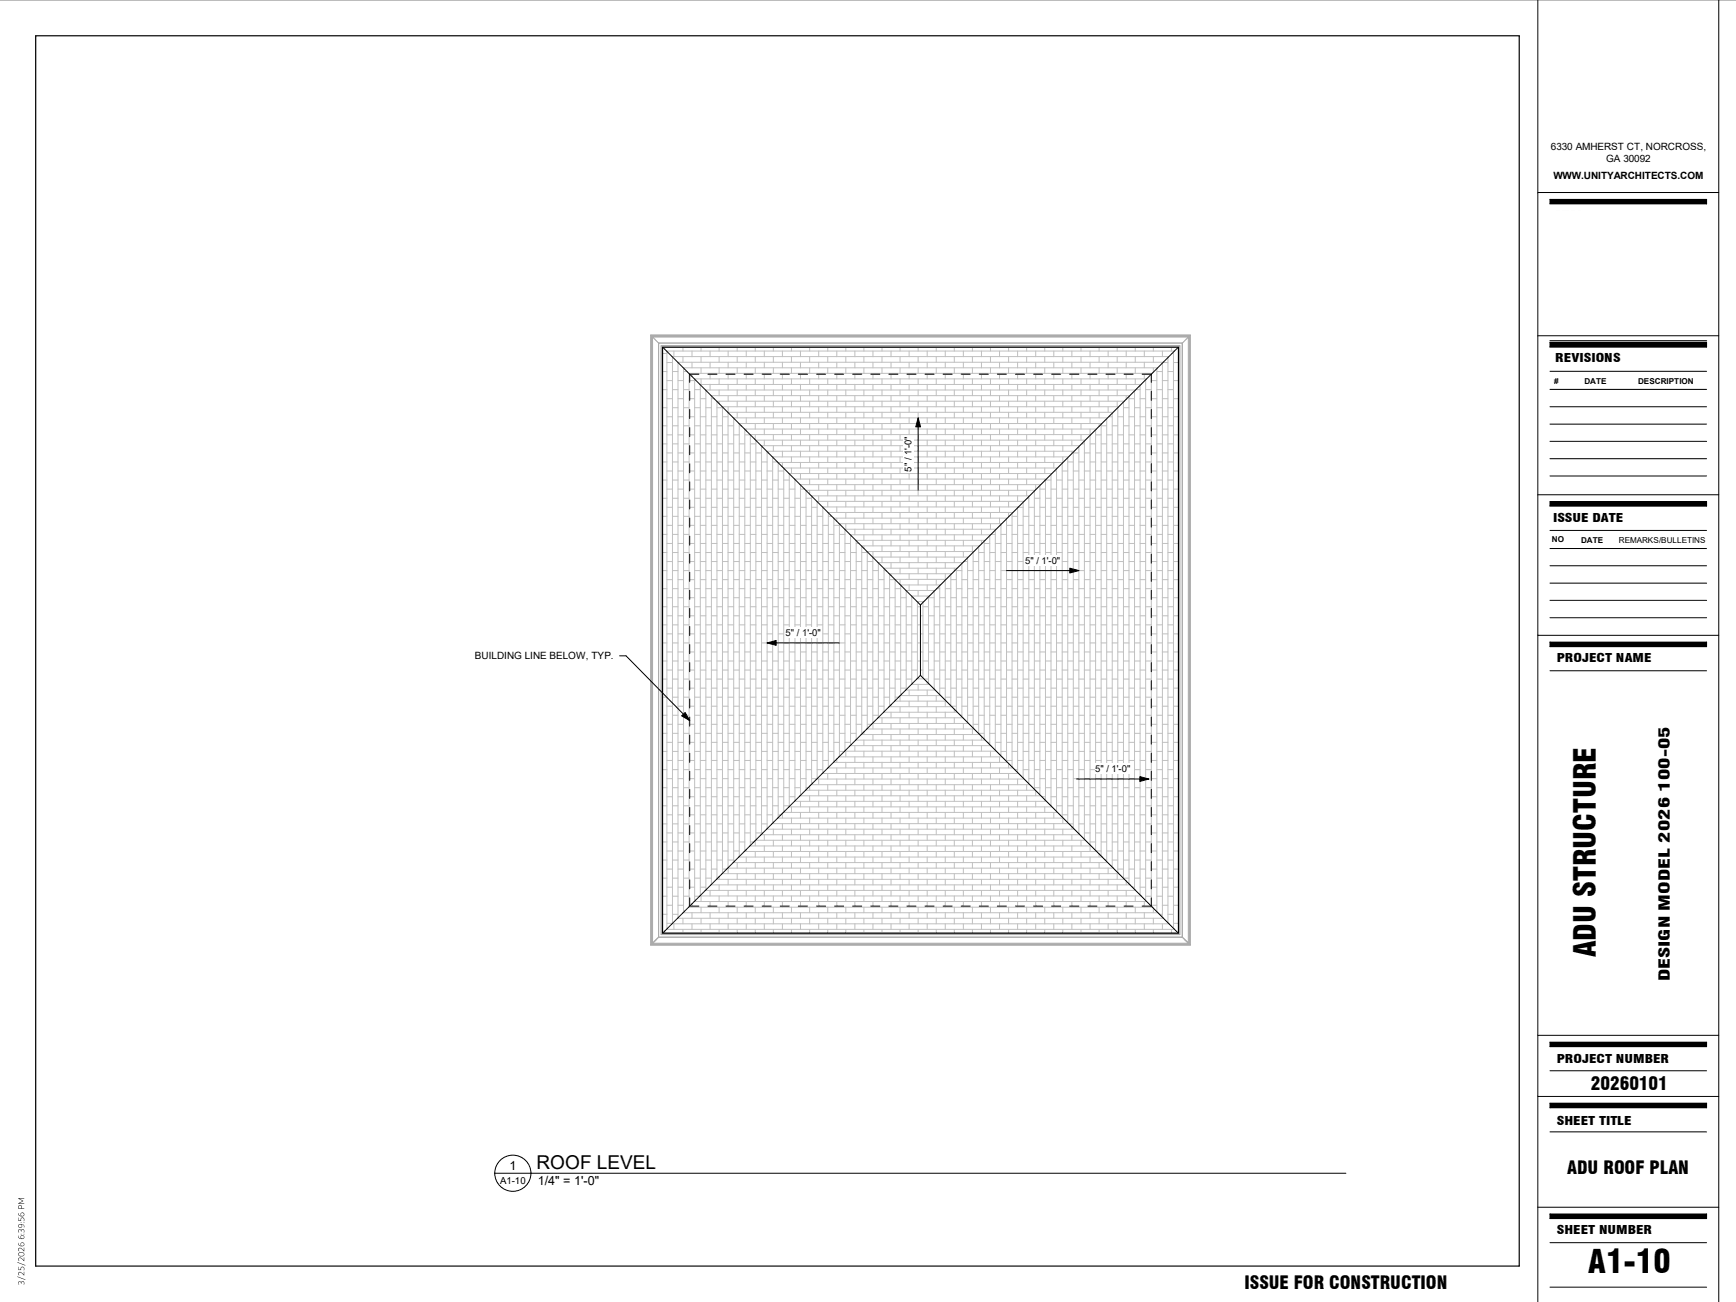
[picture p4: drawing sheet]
<svg xmlns="http://www.w3.org/2000/svg" width="610mm" height="457mm" viewBox="0 0 610 457" stroke-linecap="round" stroke-linejoin="round" font-family="sans-serif">
<defs><g id="words">
<text font-size="11.3" x="557.7" y="447.1">A1-10</text>
<text font-size="10.6" x="560.4" y="336.1" transform="rotate(-90 560.4 336.1)">ADU STRUCTURE</text>
<text font-size="6.7" x="188.4" y="410.6">ROOF LEVEL</text>
<g font-size="6.4">
<text x="558.7" y="382.8">20260101</text>
<text x="550.3" y="412.2">ADU ROOF PLAN</text>
<text x="437" y="452.7">ISSUE FOR CONSTRUCTION</text>
</g>
<text font-size="5.3" x="586.4" y="344.5" transform="rotate(-90 586.4 344.5)">DESIGN MODEL 2026 100-05</text>
<g font-size="4.4">
<text x="178.9" y="410.8">1</text>
<text x="188.8" y="416.3">1/4&quot; = 1'-0&quot;</text>
</g>
<g font-size="4.2">
<text x="546.1" y="127.1">REVISIONS</text>
<text x="545.3" y="183.3">ISSUE DATE</text>
<text x="546.6" y="232.4">PROJECT NAME</text>
<text x="546.6" y="373.1">PROJECT NUMBER</text>
<text x="546.6" y="394.9">SHEET TITLE</text>
<text x="546.6" y="433.3">SHEET NUMBER</text>
</g>
<g font-size="3.5">
<text x="544.6" y="52.7">6330 AMHERST CT, NORCROSS,</text>
<text x="564" y="56.7">GA 30092</text>
<text x="545.5" y="62.8">WWW.UNITYARCHITECTS.COM</text>
<text x="166.8" y="231.5">BUILDING LINE BELOW, TYP.</text>
</g>
<text font-size="3.4" x="175.6" y="415.9">A1-10</text>
<g font-size="3.3">
<text x="320" y="165.6" transform="rotate(-90 320 165.6)">5&quot; / 1'-0&quot;</text>
<text x="360" y="197.9">5&quot; / 1'-0&quot;</text>
<text x="275.9" y="223.3">5&quot; / 1'-0&quot;</text>
<text x="384.6" y="271.1">5&quot; / 1'-0&quot;</text>
</g>
<g font-size="2.9">
<text x="545.8" y="134.7">#</text>
<text x="556.4" y="134.7">DATE</text>
<text x="575.2" y="134.7">DESCRIPTION</text>
<text x="545" y="190.2">NO</text>
<text x="555.2" y="190.6">DATE</text>
<text x="568.5" y="190.6">REMARKS/BULLETINS</text>
</g>
</g></defs>
<g fill="none" stroke="#c0c0c0" stroke-width=".35">
<path d="M232.7 124.1h1.5M232.7 130.5h1.5M232.7 136.8h1.5M233.5 121.9v.7M234.1 123.3h178.3M234.2 123.4v202.8M234.2 127.3h1.9M234.2 133.6h1.9M234.2 140h1.9M236.1 125.2h174.3M236.1 125.3v199M236.1 130.5h2"/>
<path d="M236.1 136.8h2M236.6 123.3v1.9M238 127.2h170.5M238.1 127.3v195M238.1 127.3h.1M238.1 133.6h1.9M238.1 140h1.9M239.8 121.9v1.4M239.8 125.2v2M239.9 129.2h166.6M240 129.2v191.1M240 130.5h1.3"/>
<path d="M240 136.8h2M241.9 131.1h162.6M242 131.2v187.2M242 133.6h1.9M242 140h1.9M243 123.3v1.9M243 127.2v2M243 131.1v1.1M243.9 133.1h158.7M243.9 133.1v183.3M243.9 136.8h2M245.8 135h154.8"/>
<path d="M245.9 135.1v179.4M245.9 140h2M246.2 121.9v1.4M246.2 125.2v2M246.2 129.2v1.9M246.2 133.1v1.9M247.8 136.9h150.9M247.9 137v175.5M249.3 123.3v1.9M249.3 127.2v2M249.3 131.1v2M249.3 135v1.9"/>
<path d="M249.7 138.9h147M249.8 139v171.6M249.8 140h1M252.5 121.9v1.4M252.5 125.2v2M252.5 129.2v1.9M252.5 133.1v1.9M252.5 136.9v2M255.7 123.3v1.9M255.7 127.2v2M255.7 131.1v2M255.7 135v1.9"/>
<path d="M255.7 138.9v2M258.9 121.9v1.4M258.9 125.2v2M258.9 129.2v1.9M258.9 133.1v1.9M258.9 136.9v2M262 123.3v1.9M262 127.2v2M262 131.1v2M262 135v1.9M262 138.9v2M265.2 121.9v1.4"/>
<path d="M265.2 125.2v2M265.2 129.2v1.9M265.2 133.1v1.9M265.2 136.9v2M268.4 123.3v1.9M268.4 127.2v2M268.4 131.1v2M268.4 135v1.9M268.4 138.9v2M271.6 121.9v1.4M271.6 125.2v2M271.6 129.2v1.9"/>
<path d="M271.6 133.1v1.9M271.6 136.9v2M274.7 123.3v1.9M274.7 127.2v2M274.7 131.1v2M274.7 135v1.9M274.7 138.9v2M277.9 121.9v1.4M277.9 125.2v2M277.9 129.2v1.9M277.9 133.1v1.9M277.9 136.9v2"/>
<path d="M281.1 123.3v1.9M281.1 127.2v2M281.1 131.1v2M281.1 135v1.9M281.1 138.9v2M284.3 121.9v1.4M284.3 125.2v2M284.3 129.2v1.9M284.3 133.1v1.9M284.3 136.9v2M287.5 123.3v1.9M287.5 127.2v2"/>
<path d="M287.5 131.1v2M287.5 135v1.9M287.5 138.9v2M290.7 121.9v1.4M290.7 125.2v2M290.7 129.2v1.9M290.7 133.1v1.9M290.7 136.9v2M293.8 123.3v1.9M293.8 127.2v2M293.8 131.1v2M293.8 135v1.9"/>
<path d="M293.8 138.9v2M297 121.9v1.4M297 125.2v2M297 129.2v1.9M297 133.1v1.9M297 136.9v2M300.2 123.3v1.9M300.2 127.2v2M300.2 131.1v2M300.2 135v1.9M300.2 138.9v2M303.4 121.9v1.4"/>
<path d="M303.4 125.2v2M303.4 129.2v1.9M303.4 133.1v1.9M303.4 136.9v2M306.5 123.3v1.9M306.5 127.2v2M306.5 131.1v2M306.5 135v1.9M306.5 138.9v2M309.7 121.9v1.4M309.7 125.2v2M309.7 129.2v1.9"/>
<path d="M309.7 133.1v1.9M309.7 136.9v2M312.9 123.3v1.9M312.9 127.2v2M312.9 131.1v2M312.9 135v1.9M312.9 138.9v2M316.1 121.9v1.4M316.1 125.2v2M316.1 129.2v1.9M316.1 133.1v1.9M316.1 136.9v2"/>
<path d="M319.2 123.3v1.9M319.2 127.2v2M319.2 131.1v2M319.2 135v1.9M319.2 138.9v2M322.4 121.9v1.4M322.4 125.2v2M322.4 129.2v1.9M322.4 133.1v1.9M322.4 136.9v2M325.6 123.3v1.9M325.6 127.2v2"/>
<path d="M325.6 131.1v2M325.6 135v1.9M325.6 138.9v2M328.8 121.9v1.4M328.8 125.2v2M328.8 129.2v1.9M328.8 133.1v1.9M328.8 136.9v2M331.9 123.3v1.9M331.9 127.2v2M331.9 131.1v2M331.9 135v1.9"/>
<path d="M331.9 138.9v2M335.1 121.9v1.4M335.1 125.2v2M335.1 129.2v1.9M335.1 133.1v1.9M335.1 136.9v2M338.3 123.3v1.9M338.3 127.2v2M338.3 131.1v2M338.3 135v1.9M338.3 138.9v2M341.5 121.9v1.4"/>
<path d="M341.5 125.2v2M341.5 129.2v1.9M341.5 133.1v1.9M341.5 136.9v2M344.6 123.3v1.9M344.6 127.2v2M344.6 131.1v2M344.6 135v1.9M344.6 138.9v2M347.8 121.9v1.4M347.8 125.2v2M347.8 129.2v1.9"/>
<path d="M347.8 133.1v1.9M347.8 136.9v2M351 123.3v1.9M351 127.2v2M351 131.1v2M351 135v1.9M351 138.9v2M354.2 121.9v1.4M354.2 125.2v2M354.2 129.2v1.9M354.2 133.1v1.9M354.2 136.9v2"/>
<path d="M357.3 123.3v1.9M357.3 127.2v2M357.3 131.1v2M357.3 135v1.9M357.3 138.9v2M360.5 121.9v1.4M360.5 125.2v2M360.5 129.2v1.9M360.5 133.1v1.9M360.5 136.9v2M363.7 123.3v1.9M363.7 127.2v2"/>
<path d="M363.7 131.1v2M363.7 135v1.9M363.7 138.9v2M366.9 121.9v1.4M366.9 125.2v2M366.9 129.2v1.9M366.9 133.1v1.9M366.9 136.9v2M370 123.3v1.9M370 127.2v2M370 131.1v2M370 135v1.9"/>
<path d="M370 138.9v2M373.2 121.9v1.4M373.2 125.2v2M373.2 129.2v1.9M373.2 133.1v1.9M373.2 136.9v2M376.4 123.3v1.9M376.4 127.2v2M376.4 131.1v2M376.4 135v1.9M376.4 138.9v2M379.6 121.9v1.4"/>
<path d="M379.6 125.2v2M379.6 129.2v1.9M379.6 133.1v1.9M379.6 136.9v2M382.8 123.3v1.9M382.8 127.2v2M382.8 131.1v2M382.8 135v1.9M382.8 138.9v2M386 121.9v1.4M386 125.2v2M386 129.2v1.9"/>
<path d="M386 133.1v1.9M386 136.9v2M389.1 123.3v1.9M389.1 127.2v2M389.1 131.1v2M389.1 135v1.9M389.1 138.9v2M392.3 121.9v1.4M392.3 125.2v2M392.3 129.2v1.9M392.3 133.1v1.9M392.3 136.9v2"/>
<path d="M395.5 123.3v1.9M395.5 127.2v2M395.5 131.1v2M395.5 135v1.9M395.5 138.9v1.3M396.5 140h1.9M396.5 139.2v171.1M398.4 137.2v175.1M398.7 121.9v1.4M398.7 125.2v2M398.7 129.2v1.9M398.7 133.1v1.9"/>
<path d="M398.7 136.9v.1M398.8 136.8h1.5M400.3 140h2M400.3 135.3v178.9M401.8 123.3v1.9M401.8 127.2v2M401.8 131.1v2M402 133.6h.3M402.3 136.8h2M402.3 133.3v182.9M404.3 133.6h1.9M404.3 140h1.9"/>
<path d="M404.3 131.4v186.8M405 121.9v1.4M405 125.2v2M405 129.2v1.5M406.2 130.5h2M406.2 136.8h2M406.2 129.5v190.6M408.2 133.6h1.9M408.2 140h1.9M408.2 123.3v1.9M408.2 127.2v195.3M408.3 127.3h1.8"/>
<path d="M410.1 130.5h2M410.1 136.8h2M410.1 125.5v198.5M411.4 121.9v1.4M411.5 124.1h.6M412.1 127.3h1.7M412.1 133.6h1.7M412.1 140h1.7M412.1 123.6v202.4M232.7 143.2h1.5M232.7 149.5h1.5M232.7 155.9h1.5"/>
<path d="M234.2 146.3h1.9M234.2 152.7h1.9M234.2 159h1.9M236.1 143.2h2M236.1 149.5h2M236.1 155.9h2M238.1 146.3h1.9M238.1 152.7h1.9M238.1 159h1.9M240 143.2h2M240 149.5h2M240 155.9h2"/>
<path d="M242 146.3h1.9M242 152.7h1.9M242 159h1.9M243.9 143.2h2M243.9 149.5h2M243.9 155.9h2M245.9 146.3h2M245.9 152.7h2M245.9 159h2M247.9 143.2h1.9M247.9 149.5h1.9M247.9 155.9h1.9"/>
<path d="M249.8 146.3h2M249.8 152.7h2M249.8 159h2M251.7 140.9h143.1M251.8 141v167.6M251.8 143.2h1.9M251.8 149.5h1.9M251.8 155.9h1.9M252.5 140.9v.8M253.6 142.8h139.2M253.7 142.9v163.8M253.7 146.3h2"/>
<path d="M253.7 152.7h2M253.7 159h2M255.6 144.8h135.3M255.7 144.9v159.8M255.7 149.5h1.9M255.7 155.9h1.9M255.7 142.8v2M257.6 146.7h131.3M257.6 146.8v156M257.6 152.7h2M257.6 159h2M258.9 140.9v1.9"/>
<path d="M258.9 144.8v1.9M259.5 148.7h127.5M259.6 148.8v152M259.6 149.5h.7M259.6 155.9h1.9M261.5 150.7h123.5M261.5 152.7h2v144.2M261.5 150.7v148.1M261.5 159h2M262 142.8v2M262 146.7v2M262 150.7v.6"/>
<path d="M263.4 152.6h119.6M263.5 155.9h1.9M265.2 140.9v1.9M265.2 144.8v1.9M265.2 148.7v2M265.2 152.6v1.8M265.4 154.6h115.7M265.4 154.6v140.3M265.4 159h2M267.3 156.5h111.8M267.4 156.6v136.4M268.4 142.8v2"/>
<path d="M268.4 146.7v2M268.4 150.7v1.9M268.4 154.6v1.9M269.3 158.5h107.9M269.4 158.5v132.5M269.4 159h.5M271.6 140.9v1.9M271.6 144.8v1.9M271.6 148.7v2M271.6 152.6v2M271.6 156.5v2M274.7 142.8v2"/>
<path d="M274.7 146.7v2M274.7 150.7v1.9M274.7 154.6v1.9M274.7 158.5v1.9M277.9 140.9v1.9M277.9 144.8v1.9M277.9 148.7v2M277.9 152.6v2M277.9 156.5v2M281.1 142.8v2M281.1 146.7v2M281.1 150.7v1.9"/>
<path d="M281.1 154.6v1.9M281.1 158.5v1.9M284.3 140.9v1.9M284.3 144.8v1.9M284.3 148.7v2M284.3 152.6v2M284.3 156.5v2M287.5 142.8v2M287.5 146.7v2M287.5 150.7v1.9M287.5 154.6v1.9M287.5 158.5v1.9"/>
<path d="M290.7 140.9v1.9M290.7 144.8v1.9M290.7 148.7v2M290.7 152.6v2M290.7 156.5v2M293.8 142.8v2M293.8 146.7v2M293.8 150.7v1.9M293.8 154.6v1.9M293.8 158.5v1.9M297 140.9v1.9M297 144.8v1.9"/>
<path d="M297 148.7v2M297 152.6v2M297 156.5v2M300.2 142.8v2M300.2 146.7v2M300.2 150.7v1.9M300.2 154.6v1.9M300.2 158.5v1.9M303.4 140.9v1.9M303.4 144.8v1.9M303.4 148.7v2M303.4 152.6v2"/>
<path d="M303.4 156.5v2M306.5 142.8v2M306.5 146.7v2M306.5 150.7v1.9M306.5 154.6v1.9M306.5 158.5v1.9M309.7 140.9v1.9M309.7 144.8v1.9M309.7 148.7v2M309.7 152.6v2M309.7 156.5v2M312.9 142.8v2"/>
<path d="M312.9 146.7v2M312.9 150.7v1.9M312.9 154.6v1.9M312.9 158.5v1.9M316.1 140.9v1.9M316.1 144.8v1.9M316.1 148.7v2M316.1 152.6v2M316.1 156.5v2M319.2 142.8v2M319.2 146.7v2M319.2 150.7v1.9"/>
<path d="M319.2 154.6v1.9M319.2 158.5v1.9M322.4 140.9v1.9M322.4 144.8v1.9M322.4 148.7v2M322.4 152.6v2M322.4 156.5v2M325.6 142.8v2M325.6 146.7v2M325.6 150.7v1.9M325.6 154.6v1.9M325.6 158.5v1.9"/>
<path d="M328.8 140.9v1.9M328.8 144.8v1.9M328.8 148.7v2M328.8 152.6v2M328.8 156.5v2M331.9 142.8v2M331.9 146.7v2M331.9 150.7v1.9M331.9 154.6v1.9M331.9 158.5v1.9M335.1 140.9v1.9M335.1 144.8v1.9"/>
<path d="M335.1 148.7v2M335.1 152.6v2M335.1 156.5v2M338.3 142.8v2M338.3 146.7v2M338.3 150.7v1.9M338.3 154.6v1.9M338.3 158.5v1.9M341.5 140.9v1.9M341.5 144.8v1.9M341.5 148.7v2M341.5 152.6v2"/>
<path d="M341.5 156.5v2M344.6 142.8v2M344.6 146.7v2M344.6 150.7v1.9M344.6 154.6v1.9M344.6 158.5v1.9M347.8 140.9v1.9M347.8 144.8v1.9M347.8 148.7v2M347.8 152.6v2M347.8 156.5v2M351 142.8v2"/>
<path d="M351 146.7v2M351 150.7v1.9M351 154.6v1.9M351 158.5v1.9M354.2 140.9v1.9M354.2 144.8v1.9M354.2 148.7v2M354.2 152.6v2M354.2 156.5v2M357.3 142.8v2M357.3 146.7v2M357.3 150.7v1.9"/>
<path d="M357.3 154.6v1.9M357.3 158.5v1.9M360.5 140.9v1.9M360.5 144.8v1.9M360.5 148.7v2M360.5 152.6v2M360.5 156.5v2M363.7 142.8v2M363.7 146.7v2M363.7 150.7v1.9M363.7 154.6v1.9M363.7 158.5v1.9"/>
<path d="M366.9 140.9v1.9M366.9 144.8v1.9M366.9 148.7v2M366.9 152.6v2M366.9 156.5v2M370 142.8v2M370 146.7v2M370 150.7v1.9M370 154.6v1.9M370 158.5v1.9M373.2 140.9v1.9M373.2 144.8v1.9"/>
<path d="M373.2 148.7v2M373.2 152.6v2M373.2 156.5v2M376.4 142.8v2M376.4 146.7v2M376.4 150.7v1.9M376.4 154.6v1.9M376.4 158.5v.8M376.9 159h1.9M376.9 158.7v132.1M378.8 156.8v136M379.6 140.9v1.9"/>
<path d="M379.6 144.8v1.9M379.6 148.7v2M379.6 152.6v2M379.8 155.9h1M380.8 159h2M380.8 154.9v139.8M382.8 155.9h1.9M382.8 142.8v2M382.8 146.7v2M382.8 150.7v1.9M382.8 152.9v143.8M384.7 152.7h2"/>
<path d="M384.7 159h2M384.7 151v147.6M386 140.9v1.9M386 144.8v1.9M386 148.7v1M386.7 149.5h1.9M386.7 155.9h1.9M386.7 149v151.6M388.6 152.7h2M388.6 159h2M388.6 147v155.5M389.1 142.8v2"/>
<path d="M389.3 146.3h1.3M390.6 149.5h1.9M390.6 155.9h1.9M390.6 145.1v159.4M392.3 140.9v1.9M392.5 143.2h.1M392.5 146.3h2M392.5 152.7h2M392.5 159h2M392.5 143.1v163.4M394.5 143.2h2M394.5 149.5h2"/>
<path d="M394.5 155.9h2M394.5 141.2v167.2h2M396.5 146.3h1.9M396.5 152.7h1.9M396.5 159h1.9M398.4 143.2h1.9M398.4 149.5h1.9M398.4 155.9h1.9M400.3 146.3h2M400.3 152.7h2M400.3 159h2M402.3 143.2h2"/>
<path d="M402.3 149.5h2M402.3 155.9h2M404.3 146.3h1.9M404.3 152.7h1.9M404.3 159h1.9M406.2 143.2h2M406.2 149.5h2M406.2 155.9h2M408.2 146.3h1.9M408.2 152.7h1.9M408.2 159h1.9M410.1 143.2h2"/>
<path d="M410.1 149.5h2M410.1 155.9h2M412.1 146.3h1.7M412.1 152.7h1.7M412.1 159h1.7M232.7 162.2h1.5M232.7 168.6h1.5M232.7 175h1.5M234.2 165.4h1.9M234.2 171.7h1.9M234.2 178.1h1.9M236.1 162.2h2"/>
<path d="M236.1 168.6h2M236.1 175h2M238.1 165.4h1.9M238.1 171.7h1.9M238.1 178.1h1.9M240 162.2h2M240 168.6h2M240 175h2M242 165.4h1.9M242 171.7h1.9M242 178.1h1.9M243.9 162.2h2"/>
<path d="M243.9 168.6h2M243.9 175h2M245.9 165.4h2M245.9 171.7h2M245.9 178.1h2M247.9 162.2h1.9M247.9 168.6h1.9M247.9 175h1.9M249.8 165.4h2M249.8 171.7h2M249.8 178.1h2M251.8 162.2h1.9"/>
<path d="M251.8 168.6h1.9M251.8 175h1.9M253.7 165.4h2M253.7 171.7h2M253.7 178.1h2M255.7 162.2h1.9M255.7 168.6h1.9M255.7 175h1.9M257.6 165.4h2M257.6 171.7h2M257.6 178.1h2M259.6 162.2h1.9"/>
<path d="M259.6 168.6h1.9M259.6 175h1.9M261.5 165.4h2M261.5 171.7h2M261.5 178.1h2M263.5 162.2h1.9M263.5 168.6h1.9M263.5 175h1.9M265.4 165.4h2M265.4 171.7h2M265.4 178.1h2M267.4 162.2h2"/>
<path d="M267.4 168.6h2M267.4 175h2M269.4 165.4h1.9M269.4 171.7h1.9M269.4 178.1h1.9M271.2 160.4h104M271.3 160.5v128.6M271.3 162.2h1.7M271.3 168.6h2M271.3 175h2M271.6 160.4v.4M273.2 162.4h100.1"/>
<path d="M273.3 162.5v124.6M273.3 165.4h1.9M273.3 171.7h1.9M273.3 178.1h1.9M274.7 162.4v1.6M275.1 164.3h96.2M275.2 164.4v120.8M275.2 168.6h2M275.2 175h2M277.1 166.3h92.3M277.2 166.4v116.8M277.2 171.7h1.9"/>
<path d="M277.2 178.1h1.9M277.9 160.4v2M277.9 164.3v2M279.1 168.2h88.3M279.1 168.3v113M279.1 168.6h.3M279.1 175h2M281 170.2h84.5M281.1 162.4v1.9M281.1 166.3v1.9M281.1 170.2v109.2M281.1 171.7h1.5"/>
<path d="M281.1 178.1h1.9M283 172.2h80.5M283 172.2v105.1M283 175h2M284.3 160.4v2M284.3 164.3v2M284.3 168.2v2M284.3 172.2v1.3M284.9 174.1h76.6M285 174.2v101.2M285 178.1h1.9M286.9 176.1h72.7"/>
<path d="M286.9 176.1v97.3h-1.9M287.5 162.4v1.9M287.5 166.3v1.9M287.5 170.2v2M287.5 174.1v2M288.8 178h68.8M288.9 178.1h.1M288.9 178.1v93.4M290.7 160.4v2M290.7 164.3v2M290.7 168.2v2M290.7 172.2v1.9"/>
<path d="M290.7 176.1v1.9M290.8 180h64.9M293.8 162.4v1.9M293.8 166.3v1.9M293.8 170.2v2M293.8 174.1v2M293.8 178v2M297 160.4v2M297 164.3v2M297 168.2v2M297 172.2v1.9M297 176.1v1.9"/>
<path d="M297 180v1.9M300.2 162.4v1.9M300.2 166.3v1.9M300.2 170.2v2M300.2 174.1v2M300.2 178v2M303.4 160.4v2M303.4 164.3v2M303.4 168.2v2M303.4 172.2v1.9M303.4 176.1v1.9M303.4 180v1.9"/>
<path d="M306.5 162.4v1.9M306.5 166.3v1.9M306.5 170.2v2M306.5 174.1v2M306.5 178v2M309.7 160.4v2M309.7 164.3v2M309.7 168.2v2M309.7 172.2v1.9M309.7 176.1v1.9M309.7 180v1.9M312.9 162.4v1.9"/>
<path d="M312.9 166.3v1.9M312.9 170.2v2M312.9 174.1v2M312.9 178v2M316.1 160.4v2M316.1 164.3v2M316.1 168.2v2M316.1 172.2v1.9M316.1 176.1v1.9M316.1 180v1.9M319.2 162.4v1.9M319.2 166.3v1.9"/>
<path d="M319.2 170.2v2M319.2 174.1v2M319.2 178v2M322.4 160.4v2M322.4 164.3v2M322.4 168.2v2M322.4 172.2v1.9M322.4 176.1v1.9M322.4 180v1.9M325.6 162.4v1.9M325.6 166.3v1.9M325.6 170.2v2"/>
<path d="M325.6 174.1v2M325.6 178v2M328.8 160.4v2M328.8 164.3v2M328.8 168.2v2M328.8 172.2v1.9M328.8 176.1v1.9M328.8 180v1.9M331.9 162.4v1.9M331.9 166.3v1.9M331.9 170.2v2M331.9 174.1v2"/>
<path d="M331.9 178v2M335.1 160.4v2M335.1 164.3v2M335.1 168.2v2M335.1 172.2v1.9M335.1 176.1v1.9M335.1 180v1.9M338.3 162.4v1.9M338.3 166.3v1.9M338.3 170.2v2M338.3 174.1v2M338.3 178v2"/>
<path d="M341.5 160.4v2M341.5 164.3v2M341.5 168.2v2M341.5 172.2v1.9M341.5 176.1v1.9M341.5 180v1.9M344.6 162.4v1.9M344.6 166.3v1.9M344.6 170.2v2M344.6 174.1v2M344.6 178v2M347.8 160.4v2"/>
<path d="M347.8 164.3v2M347.8 168.2v2M347.8 172.2v1.9M347.8 176.1v1.9M347.8 180v1.9M351 162.4v1.9M351 166.3v1.9M351 170.2v2M351 174.1v2M351 178v2M354.2 160.4v2M354.2 164.3v2"/>
<path d="M354.2 168.2v2M354.2 172.2v1.9M354.2 176.1v1.9M354.2 180v1.5M357.3 162.4v1.9M357.3 166.3v1.9M357.3 170.2v2M357.3 174.1v2M357.3 178v93.6M357.5 178.1h1.8M359.3 176.4v96.8M360.5 160.4v2"/>
<path d="M360.5 164.3v2M360.5 168.2v2M360.5 172.2v1.9M360.7 175h.6M361.3 178.1h1.9M361.3 174.4v100.8M363.2 175h2M363.2 172.5v104.6M363.7 162.4v1.9M363.7 166.3v1.9M363.7 170.2v1.8M365.2 171.7h1.9"/>
<path d="M365.2 178.1h1.9M365.2 170.5v108.6M366.9 160.4v2M366.9 164.3v2M366.9 168.2v.6M367.1 175h2M369.1 168.6h-2v112.4M369.1 171.7h1.9M369.1 178.1h1.9M369.1 166.6v116.4M370 162.4v1.9M370.2 165.4h.8"/>
<path d="M371 168.6h2M371 175h2M371 164.6v120.3M373 165.4h1.9M373 171.7h1.9M373 178.1h1.9M373 162.7v124.2M373.2 160.4v2M374.9 162.2h2M374.9 168.6h2M374.9 175h2M374.9 160.7v128.1"/>
<path d="M376.9 165.4h1.9M376.9 171.7h1.9M376.9 178.1h1.9M378.8 162.2h2M378.8 168.6h2M378.8 175h2M380.8 165.4h2M380.8 171.7h2M380.8 178.1h2M382.8 162.2h1.9M382.8 168.6h1.9M382.8 175h1.9"/>
<path d="M384.7 165.4h2M384.7 171.7h2M384.7 178.1h2M386.7 162.2h1.9M386.7 168.6h1.9M386.7 175h1.9M388.6 165.4h2M388.6 171.7h2M388.6 178.1h2M390.6 162.2h1.9M390.6 168.6h1.9M390.6 175h1.9"/>
<path d="M392.5 165.4h2M392.5 171.7h2M392.5 178.1h2M394.5 162.2h2M394.5 168.6h2M394.5 175h2M396.5 165.4h1.9M396.5 171.7h1.9M396.5 178.1h1.9M398.4 162.2h1.9M398.4 168.6h1.9M398.4 175h1.9"/>
<path d="M400.3 165.4h2M400.3 171.7h2M400.3 178.1h2M402.3 162.2h2M402.3 168.6h2M402.3 175h2M404.3 165.4h1.9M404.3 171.7h1.9M404.3 178.1h1.9M406.2 162.2h2M406.2 168.6h2M406.2 175h2"/>
<path d="M408.2 165.4h1.9M408.2 171.7h1.9M408.2 178.1h1.9M410.1 162.2h2M410.1 168.6h2M410.1 175h2M412.1 165.4h1.7M412.1 171.7h1.7M412.1 178.1h1.7M232.7 181.3h1.5M232.7 187.7h1.5M232.7 194h1.5"/>
<path d="M234.2 184.5h1.9M234.2 190.8h1.9M234.2 197.2h1.9M236.1 181.3h2M236.1 187.7h2M236.1 194h2M238.1 184.5h1.9M238.1 190.8h1.9M238.1 197.2h1.9M240 181.3h2M240 187.7h2M240 194h2"/>
<path d="M242 184.5h1.9M242 190.8h1.9M242 197.2h1.9M243.9 181.3h2M243.9 187.7h2M243.9 194h2M245.9 184.5h2M245.9 190.8h2M245.9 197.2h2M247.9 181.3h1.9M247.9 187.7h1.9M247.9 194h1.9"/>
<path d="M249.8 184.5h2M249.8 190.8h2M249.8 197.2h2M251.8 181.3h1.9M251.8 187.7h1.9M251.8 194h1.9M253.7 184.5h2M253.7 190.8h2M253.7 197.2h2M255.7 181.3h1.9M255.7 187.7h1.9M255.7 194h1.9"/>
<path d="M257.6 184.5h2M257.6 190.8h2M257.6 197.2h2M259.6 181.3h1.9M259.6 187.7h1.9M259.6 194h1.9M261.5 184.5h2M261.5 190.8h2M261.5 197.2h2M263.5 181.3h1.9M263.5 187.7h1.9M263.5 194h1.9"/>
<path d="M265.4 184.5h2M265.4 190.8h2M265.4 197.2h2M267.4 181.3h2M267.4 187.7h2M267.4 194h2M269.4 184.5h1.9M269.4 190.8h1.9M269.4 197.2h1.9M271.3 181.3h2M271.3 187.7h2M271.3 194h2"/>
<path d="M273.3 184.5h1.9M273.3 190.8h1.9M273.3 197.2h1.9M275.2 181.3h2M275.2 187.7h2M275.2 194h2M277.2 184.5h1.9M277.2 190.8h1.9M277.2 197.2h1.9M279.1 181.3h2M279.1 187.7h2M279.1 194h2"/>
<path d="M281.1 184.5h1.9M281.1 190.8h1.9M281.1 197.2h1.9M283 181.3h2M283 187.7h2M283 194h2M285 184.5h1.9M285 190.8h1.9M285 197.2h1.9M286.9 181.3h2M286.9 187.7h2M286.9 194h2"/>
<path d="M288.9 184.5h2M288.9 190.8h2M288.9 197.2h2M290.9 180v89.5M290.9 181.3h1.2M290.9 187.7h1.9M290.9 194h1.9M292.7 181.9h61M292.8 182v85.5M292.8 184.5h2M292.8 190.8h2M292.8 197.2h2"/>
<path d="M293.8 181.9v1.1M294.7 183.9h57.1M294.8 184v81.6M294.8 187.7h1.9M294.8 194h1.9M296.6 185.8h53.2M296.7 185.9v77.8M296.7 190.8h2M296.7 197.2h2M297 183.9v1.9M298.6 187.8h49.2M298.7 187.9v73.8"/>
<path d="M298.7 194h2M300.2 181.9v2M300.2 185.8v2M300.6 189.7h45.3M300.7 189.8v70M300.7 190.8h.9M300.7 197.2h1.9M302.5 191.7h41.5M302.6 191.8v66M302.6 194h1.9M303.4 183.9v1.9M303.4 187.8v1.9"/>
<path d="M303.4 191.7v.8M304.5 193.7h37.5M304.5 193.7v62.1M304.5 197.2h2M306.4 195.6h33.7M306.5 195.7v58.2M306.5 181.9v2M306.5 185.8v2M306.5 189.7v2M306.5 193.7v1.9M309.7 183.9v1.9M309.7 187.8v1.9"/>
<path d="M309.7 191.7v2M309.7 195.6v2M310.3 199.5h25.8M310.4 199.6v50.4M312.9 181.9v2M312.9 185.8v2M312.9 189.7v2M312.9 193.7v1.9M312.9 197.6v1.9M316.1 183.9v1.9M316.1 187.8v1.9M316.1 191.7v2"/>
<path d="M316.1 195.6v2M316.1 199.5v2M319.2 181.9v2M319.2 185.8v2M319.2 189.7v2M319.2 193.7v1.9M319.2 197.6v1.9M322.4 183.9v1.9M322.4 187.8v1.9M322.4 191.7v2M322.4 195.6v2M322.4 199.5v2"/>
<path d="M325.6 181.9v2M325.6 185.8v2M325.6 189.7v2M325.6 193.7v1.9M325.6 197.6v1.9M328.8 183.9v1.9M328.8 187.8v1.9M328.8 191.7v2M328.8 195.6v2M328.8 199.5v2M331.9 181.9v2M331.9 185.8v2"/>
<path d="M331.9 189.7v2M331.9 193.7v1.9M331.9 197.6v1.9M335.1 183.9v1.9M335.1 187.8v1.9M335.1 191.7v2M335.1 195.6v2M335.1 199.5v1M335.8 199.8v50M337.8 197.9v53.8M338.1 197.6l-29.7 .1v54.2M338.3 181.9v2"/>
<path d="M338.3 185.8v2M338.3 189.7v2M338.3 193.7v1.9M338.5 197.2h1.3M339.8 195.9v57.8M341.5 183.9v1.9M341.5 187.8v1.9M341.5 191.7v2M341.7 194h.1M341.7 197.2h2M341.7 194v61.6M343.7 194h1.9"/>
<path d="M343.7 192v65.6M344.6 181.9v2M344.6 185.8v2M344.6 189.7v1.3M345.6 190.8h2M345.6 197.2h2M345.6 190v69.5M347.6 194h1.9M347.6 188.1v73.4M347.8 183.9v1.9M348 187.7h1.5M349.5 190.8h2"/>
<path d="M349.5 197.2h2M349.5 186.1v77.3M351 181.9v2M351.2 184.5h.3M351.5 187.7h1.9M351.5 194h1.9M351.5 184.2v81.2M353.4 184.5h2M353.4 190.8h2M353.4 197.2h2M353.4 182.2v85.1M355.4 181.3h1.9"/>
<path d="M355.4 187.7h1.9M355.4 194h1.9M355.4 180.3v89M357.3 184.5h2M357.3 190.8h2M357.3 197.2h2M359.3 181.3h2M359.3 187.7h2M359.3 194h2M361.3 184.5h1.9M361.3 190.8h1.9M361.3 197.2h1.9"/>
<path d="M363.2 181.3h2M363.2 187.7h2M363.2 194h2M365.2 184.5h1.9M365.2 190.8h1.9M365.2 197.2h1.9M367.1 181.3h2M367.1 187.7h2M367.1 194h2M369.1 184.5h1.9M369.1 190.8h1.9M369.1 197.2h1.9"/>
<path d="M371 181.3h2M371 187.7h2M371 194h2M373 184.5h1.9M373 190.8h1.9M373 197.2h1.9M374.9 181.3h2M374.9 187.7h2M374.9 194h2M376.9 184.5h1.9M376.9 190.8h1.9M376.9 197.2h1.9"/>
<path d="M378.8 181.3h2M378.8 187.7h2M378.8 194h2M380.8 184.5h2M380.8 190.8h2M380.8 197.2h2M382.8 181.3h1.9M382.8 187.7h1.9M382.8 194h1.9M384.7 184.5h2M384.7 190.8h2M384.7 197.2h2"/>
<path d="M386.7 181.3h1.9M386.7 187.7h1.9M386.7 194h1.9M388.6 184.5h2M388.6 190.8h2M388.6 197.2h2M390.6 181.3h1.9M390.6 187.7h1.9M390.6 194h1.9M392.5 184.5h2M392.5 190.8h2M392.5 197.2h2"/>
<path d="M394.5 181.3h2M394.5 187.7h2M394.5 194h2M396.5 184.5h1.9M396.5 190.8h1.9M396.5 197.2h1.9M398.4 181.3h1.9M398.4 187.7h1.9M398.4 194h1.9M400.3 184.5h2M400.3 190.8h2M400.3 197.2h2"/>
<path d="M402.3 181.3h2M402.3 187.7h2M402.3 194h2M404.3 184.5h1.9M404.3 190.8h1.9M404.3 197.2h1.9M406.2 181.3h2M406.2 187.7h2M406.2 194h2M408.2 184.5h1.9M408.2 190.8h1.9M408.2 197.2h1.9"/>
<path d="M410.1 181.3h2M410.1 187.7h2M410.1 194h2M412.1 184.5h1.7M412.1 190.8h1.7M412.1 197.2h1.7M232.7 200.4h1.5M232.7 206.7h1.5M232.7 213.1h1.5M232.7 219.4h1.5M234.2 203.5h1.9M234.2 209.9h1.9"/>
<path d="M234.2 216.2h1.9M236.1 200.4h2M236.1 206.7h2M236.1 213.1h2M236.1 219.4h2M238.1 203.5h1.9M238.1 209.9h1.9M238.1 216.2h1.9M240 200.4h2M240 206.7h2M240 213.1h2M240 219.4h2"/>
<path d="M242 203.5h1.9M242 209.9h1.9M242 216.2h1.9M243.9 200.4h2M243.9 206.7h2M243.9 213.1h2M243.9 219.4h2M245.9 203.5h2M245.9 209.9h2M245.9 216.2h2M247.9 200.4h1.9M247.9 206.7h1.9"/>
<path d="M247.9 213.1h1.9M247.9 219.4h1.9M249.8 203.5h2M249.8 209.9h2M249.8 216.2h2M251.8 200.4h1.9M251.8 206.7h1.9M251.8 213.1h1.9M251.8 219.4h1.9M253.7 203.5h2M253.7 209.9h2M253.7 216.2h2"/>
<path d="M255.7 200.4h1.9M255.7 206.7h1.9M255.7 213.1h1.9M255.7 219.4h1.9M257.6 203.5h2M257.6 209.9h2M257.6 216.2h2M259.6 200.4h1.9M259.6 206.7h1.9M259.6 213.1h1.9M259.6 219.4h1.9M261.5 203.5h2"/>
<path d="M261.5 209.9h2M261.5 216.2h2M263.5 200.4h1.9M263.5 206.7h1.9M263.5 213.1h1.9M263.5 219.4h1.9M265.4 203.5h2M265.4 209.9h2M265.4 216.2h2M267.4 200.4h2M267.4 206.7h2M267.4 213.1h2"/>
<path d="M267.4 219.4h2M269.4 203.5h1.9M269.4 209.9h1.9M269.4 216.2h1.9M271.3 200.4h2M271.3 206.7h2M271.3 213.1h2M271.3 219.4h2M273.3 203.5h1.9M273.3 209.9h1.9M273.3 216.2h1.9M275.2 200.4h2"/>
<path d="M275.2 206.7h2M275.2 213.1h2M275.2 219.4h2M277.2 203.5h1.9M277.2 209.9h1.9M277.2 216.2h1.9M279.1 200.4h2M279.1 206.7h2M279.1 213.1h2M279.1 219.4h2M281.1 203.5h1.9M281.1 209.9h1.9"/>
<path d="M281.1 216.2h1.9M283 200.4h2M283 206.7h2M283 213.1h2M283 219.4h2M285 203.5h1.9M285 209.9h1.9M285 216.2h1.9M286.9 200.4h2M286.9 206.7h2M286.9 213.1h2M286.9 219.4h2"/>
<path d="M288.9 203.5h2M288.9 209.9h2M288.9 216.2h2M290.9 200.4h1.9M290.9 206.7h1.9M290.9 213.1h1.9M290.9 219.4h1.9M292.8 203.5h2M292.8 209.9h2M292.8 216.2h2M294.8 200.4h1.9M294.8 206.7h1.9"/>
<path d="M294.8 213.1h1.9M294.8 219.4h1.9M296.7 203.5h2M296.7 209.9h2M296.7 216.2h2M298.7 200.4h2M298.7 206.7h2M298.7 213.1h2M298.7 219.4h2M300.7 203.5h1.9M300.7 209.9h1.9M300.7 216.2h1.9"/>
<path d="M302.6 200.4h1.9M302.6 206.7h1.9M302.6 213.1h1.9M302.6 219.4h1.9M304.5 203.5h2M304.5 209.9h2M304.5 216.2h2M306.5 200.4h1.9M306.5 206.7h1.9M306.5 213.1h1.9M306.5 219.4h1.9M308.4 203.5h2"/>
<path d="M308.4 209.9h2M308.4 216.2h2M310.4 200.4h.7M310.4 206.7h2M310.4 213.1h2M310.4 219.4h2M312.3 201.5h21.9M312.4 201.5v46.5M312.4 203.5h1.9M312.4 209.9h1.9M312.4 216.2h1.9M312.9 201.5v.6"/>
<path d="M314.3 206.7h2M314.3 213.1h2M314.3 219.4h2M316.1 203.5v1.7M316.2 205.4h14.1M316.3 205.5v38.6M316.3 209.9h1.9M316.3 216.2h1.9M318.1 207.3h10.2M318.2 207.4v34.7M318.2 213.1h2M318.2 219.4h2"/>
<path d="M319.2 201.5v2M319.2 205.4v1.9M320.1 209.3h6.2M320.2 209.4v30.8M320.2 209.9h.5M320.2 216.2h2M322.1 211.2h2.3M322.2 211.3v27M322.2 213.1h1M322.2 219.4h1M322.4 203.5v1.9M322.4 207.3v2"/>
<path d="M322.4 211.2v.4M323.2 216.2h.9M324.1 213.1h2M324.1 219.4h2M324.1 211.5v26.5M325.6 201.5v2M325.6 205.4v1.9M325.6 209.3v.8M326.1 209.9h1.9M326.1 216.2h1.9M326.1 209.6v30.4M328 213.1h2"/>
<path d="M328 219.4h2M328 207.6v34.3M328.8 203.5v1.9M329 206.7h1M330 209.9h1.9M330 216.2h1.9M330 205.7v38.2M331.9 206.7h2M331.9 213.1h2M331.9 219.4h2M331.9 201.5v2M331.9 203.7v42.1"/>
<path d="M332.2 203.5h-17.9v42.5M333.9 203.5h1.9M333.9 209.9h1.9M333.9 216.2h1.9M333.9 201.8v46M335.8 200.4h2M335.8 206.7h2M335.8 213.1h2M335.8 219.4h2M337.8 203.5h2M337.8 209.9h2M337.8 216.2h2"/>
<path d="M339.8 200.4h1.9M339.8 206.7h1.9M339.8 213.1h1.9M339.8 219.4h1.9M341.7 203.5h2M341.7 209.9h2M341.7 216.2h2M343.7 200.4h1.9M343.7 206.7h1.9M343.7 213.1h1.9M343.7 219.4h1.9M345.6 203.5h2"/>
<path d="M345.6 209.9h2M345.6 216.2h2M347.6 200.4h1.9M347.6 206.7h1.9M347.6 213.1h1.9M347.6 219.4h1.9M349.5 203.5h2M349.5 209.9h2M349.5 216.2h2M351.5 200.4h1.9M351.5 206.7h1.9M351.5 213.1h1.9"/>
<path d="M351.5 219.4h1.9M353.4 203.5h2M353.4 209.9h2M353.4 216.2h2M355.4 200.4h1.9M355.4 206.7h1.9M355.4 213.1h1.9M355.4 219.4h1.9M357.3 203.5h2M357.3 209.9h2M357.3 216.2h2M359.3 200.4h2"/>
<path d="M359.3 206.7h2M359.3 213.1h2M359.3 219.4h2M361.3 203.5h1.9M361.3 209.9h1.9M361.3 216.2h1.9M363.2 200.4h2M363.2 206.7h2M363.2 213.1h2M363.2 219.4h2M365.2 203.5h1.9M365.2 209.9h1.9"/>
<path d="M365.2 216.2h1.9M367.1 200.4h2M367.1 206.7h2M367.1 213.1h2M367.1 219.4h2M369.1 203.5h1.9M369.1 209.9h1.9M369.1 216.2h1.9M371 200.4h2M371 206.7h2M371 213.1h2M371 219.4h2"/>
<path d="M373 203.5h1.9M373 209.9h1.9M373 216.2h1.9M374.9 200.4h2M374.9 206.7h2M374.9 213.1h2M374.9 219.4h2M376.9 203.5h1.9M376.9 209.9h1.9M376.9 216.2h1.9M378.8 200.4h2M378.8 206.7h2"/>
<path d="M378.8 213.1h2M378.8 219.4h2M380.8 203.5h2M380.8 209.9h2M380.8 216.2h2M382.8 200.4h1.9M382.8 206.7h1.9M382.8 213.1h1.9M382.8 219.4h1.9M384.7 203.5h2M384.7 209.9h2M384.7 216.2h2"/>
<path d="M386.7 200.4h1.9M386.7 206.7h1.9M386.7 213.1h1.9M386.7 219.4h1.9M388.6 203.5h2M388.6 209.9h2M388.6 216.2h2M390.6 200.4h1.9M390.6 206.7h1.9M390.6 213.1h1.9M390.6 219.4h1.9M392.5 203.5h2"/>
<path d="M392.5 209.9h2M392.5 216.2h2M394.5 200.4h2M394.5 206.7h2M394.5 213.1h2M394.5 219.4h2M396.5 203.5h1.9M396.5 209.9h1.9M396.5 216.2h1.9M398.4 200.4h1.9M398.4 206.7h1.9M398.4 213.1h1.9"/>
<path d="M398.4 219.4h1.9M400.3 203.5h2M400.3 209.9h2M400.3 216.2h2M402.3 200.4h2M402.3 206.7h2M402.3 213.1h2M402.3 219.4h2M404.3 203.5h1.9M404.3 209.9h1.9M404.3 216.2h1.9M406.2 200.4h2"/>
<path d="M406.2 206.7h2M406.2 213.1h2M406.2 219.4h2M408.2 203.5h1.9M408.2 209.9h1.9M408.2 216.2h1.9M410.1 200.4h2M410.1 206.7h2M410.1 213.1h2M410.1 219.4h2M412.1 203.5h1.7M412.1 209.9h1.7"/>
<path d="M412.1 216.2h1.7M232.7 225.8h1.5M232.7 232.1h1.5M232.7 238.5h1.5M234.2 222.6h1.9M234.2 228.9h1.9M234.2 235.3h1.9M236.1 225.8h2M236.1 232.1h2M236.1 238.5h2M238.1 222.6h1.9M238.1 228.9h1.9"/>
<path d="M238.1 235.3h1.9M240 225.8h2M240 232.1h2M240 238.5h2M242 222.6h1.9M242 228.9h1.9M242 235.3h1.9M243.9 225.8h2M243.9 232.1h2M243.9 238.5h2M245.9 222.6h2M245.9 228.9h2"/>
<path d="M245.9 235.3h2M247.9 225.8h1.9M247.9 232.1h1.9M247.9 238.5h1.9M249.8 222.6h2M249.8 228.9h2M249.8 235.3h2M251.8 225.8h1.9M251.8 232.1h1.9M251.8 238.5h1.9M253.7 222.6h2M253.7 228.9h2"/>
<path d="M253.7 235.3h2M255.7 225.8h1.9M255.7 232.1h1.9M255.7 238.5h1.9M257.6 222.6h2M257.6 228.9h2M257.6 235.3h2M259.6 225.8h1.9M259.6 232.1h1.9M259.6 238.5h1.9M261.5 222.6h2M261.5 228.9h2"/>
<path d="M261.5 235.3h2M263.5 225.8h1.9M263.5 232.1h1.9M263.5 238.5h1.9M265.4 222.6h2M265.4 228.9h2M265.4 235.3h2M267.4 225.8h2M267.4 232.1h2M267.4 238.5h2M269.4 222.6h1.9M269.4 228.9h1.9"/>
<path d="M269.4 235.3h1.9M271.3 225.8h2M271.3 232.1h2M271.3 238.5h2M273.3 222.6h1.9M273.3 228.9h1.9M273.3 235.3h1.9M275.2 225.8h2M275.2 232.1h2M275.2 238.5h2M277.2 222.6h1.9M277.2 228.9h1.9"/>
<path d="M277.2 235.3h1.9M279.1 225.8h2M279.1 232.1h2M279.1 238.5h2M281.1 222.6h1.9M281.1 228.9h1.9M281.1 235.3h1.9M283 225.8h2M283 232.1h2M283 238.5h2M285 222.6h1.9M285 228.9h1.9"/>
<path d="M285 235.3h1.9M286.9 225.8h2M286.9 232.1h2M286.9 238.5h2M288.9 222.6h2M288.9 228.9h2M288.9 235.3h2M290.9 225.8h1.9M290.9 232.1h1.9M290.9 238.5h1.9M292.8 222.6h2M292.8 228.9h2"/>
<path d="M292.8 235.3h2M294.8 225.8h1.9M294.8 232.1h1.9M294.8 238.5h1.9M296.7 222.6h2M296.7 228.9h2M296.7 235.3h2M298.7 225.8h2M298.7 232.1h2M298.7 238.5h2M300.7 222.6h1.9M300.7 228.9h1.9"/>
<path d="M300.7 235.3h1.9M302.6 225.8h1.9M302.6 232.1h1.9M302.6 238.5h1.9M304.5 222.6h2M304.5 228.9h2M304.5 235.3h2M306.5 225.8h1.9M306.5 232.1h1.9M306.5 238.5h1.9M308.4 222.6h2M308.4 228.9h2"/>
<path d="M308.4 235.3h2M310.4 225.8h2M310.4 232.1h2M310.4 238.5h2M312.4 222.6h1.9M312.4 228.9h1.9M312.4 235.3h1.9M314.3 225.8h2M314.3 232.1h2M314.3 238.5h2M316.3 222.6h1.9M316.3 228.9h1.9"/>
<path d="M316.3 235.3h1.9M318.2 225.8h2M318.2 232.1h2M318.2 238.5h2M320.2 222.6h2M320.2 228.9h2M320.2 235.3h2M322 238.4h2.5M322.2 225.8h1M322.2 232.1h1M322.4 238v.4M323.2 222.6h.9"/>
<path d="M323.2 228.9h.9M323.2 235.3h.9M324.1 225.8h2M324.1 232.1h2M324.6 238.5h1.5M325.6 239.5v.8M326.1 222.6h1.9M326.1 228.9h1.9M326.1 235.3h1.9M328 225.8h2M328 232.1h2M328 238.5h2"/>
<path d="M330 222.6h1.9M330 228.9h1.9M330 235.3h1.9M331.9 225.8h2M331.9 232.1h2M331.9 238.5h2M333.9 222.6h1.9M333.9 228.9h1.9M333.9 235.3h1.9M335.8 225.8h2M335.8 232.1h2M335.8 238.5h2"/>
<path d="M337.8 222.6h2M337.8 228.9h2M337.8 235.3h2M339.8 225.8h1.9M339.8 232.1h1.9M339.8 238.5h1.9M341.7 222.6h2M341.7 228.9h2M341.7 235.3h2M343.7 225.8h1.9M343.7 232.1h1.9M343.7 238.5h1.9"/>
<path d="M345.6 222.6h2M345.6 228.9h2M345.6 235.3h2M347.6 225.8h1.9M347.6 232.1h1.9M347.6 238.5h1.9M349.5 222.6h2M349.5 228.9h2M349.5 235.3h2M351.5 225.8h1.9M351.5 232.1h1.9M351.5 238.5h1.9"/>
<path d="M353.4 222.6h2M353.4 228.9h2M353.4 235.3h2M355.4 225.8h1.9M355.4 232.1h1.9M355.4 238.5h1.9M357.3 222.6h2M357.3 228.9h2M357.3 235.3h2M359.3 225.8h2M359.3 232.1h2M359.3 238.5h2"/>
<path d="M361.3 222.6h1.9M361.3 228.9h1.9M361.3 235.3h1.9M363.2 225.8h2M363.2 232.1h2M363.2 238.5h2M365.2 222.6h1.9M365.2 228.9h1.9M365.2 235.3h1.9M367.1 225.8h2M367.1 232.1h2M367.1 238.5h2"/>
<path d="M369.1 222.6h1.9M369.1 228.9h1.9M369.1 235.3h1.9M371 225.8h2M371 232.1h2M371 238.5h2M373 222.6h1.9M373 228.9h1.9M373 235.3h1.9M374.9 225.8h2M374.9 232.1h2M374.9 238.5h2"/>
<path d="M376.9 222.6h1.9M376.9 228.9h1.9M376.9 235.3h1.9M378.8 225.8h2M378.8 232.1h2M378.8 238.5h2M380.8 222.6h2M380.8 228.9h2M380.8 235.3h2M382.8 225.8h1.9M382.8 232.1h1.9M382.8 238.5h1.9"/>
<path d="M384.7 222.6h2M384.7 228.9h2M384.7 235.3h2M386.7 225.8h1.9M386.7 232.1h1.9M386.7 238.5h1.9M388.6 222.6h2M388.6 228.9h2M388.6 235.3h2M390.6 225.8h1.9M390.6 232.1h1.9M390.6 238.5h1.9"/>
<path d="M392.5 222.6h2M392.5 228.9h2M392.5 235.3h2M394.5 225.8h2M394.5 232.1h2M394.5 238.5h2M396.5 222.6h1.9M396.5 228.9h1.9M396.5 235.3h1.9M398.4 225.8h1.9M398.4 232.1h1.9M398.4 238.5h1.9"/>
<path d="M400.3 222.6h2M400.3 228.9h2M400.3 235.3h2M402.3 225.8h2M402.3 232.1h2M402.3 238.5h2M404.3 222.6h1.9M404.3 228.9h1.9M404.3 235.3h1.9M406.2 225.8h2M406.2 232.1h2M406.2 238.5h2"/>
<path d="M408.2 222.6h1.9M408.2 228.9h1.9M408.2 235.3h1.9M410.1 225.8h2M410.1 232.1h2M410.1 238.5h2M412.1 222.6h1.7M412.1 228.9h1.7M412.1 235.3h1.7M232.7 244.8h1.5M232.7 251.2h1.5M232.7 257.5h1.5"/>
<path d="M234.2 241.6h1.9M234.2 248h1.9M234.2 254.3h1.9M236.1 244.8h2M236.1 251.2h2M236.1 257.5h2M238.1 241.6h1.9M238.1 248h1.9M238.1 254.3h1.9M240 244.8h2M240 251.2h2M240 257.5h2"/>
<path d="M242 241.6h1.9M242 248h1.9M242 254.3h1.9M243.9 244.8h2M243.9 251.2h2M243.9 257.5h2M245.9 241.6h2M245.9 248h2M245.9 254.3h2M247.9 244.8h1.9M247.9 251.2h1.9M247.9 257.5h1.9"/>
<path d="M249.8 241.6h2M249.8 248h2M249.8 254.3h2M251.8 244.8h1.9M251.8 251.2h1.9M251.8 257.5h1.9M253.7 241.6h2M253.7 248h2M253.7 254.3h2M255.7 244.8h1.9M255.7 251.2h1.9M255.7 257.5h1.9"/>
<path d="M257.6 241.6h2M257.6 248h2M257.6 254.3h2M259.6 244.8h1.9M259.6 251.2h1.9M259.6 257.5h1.9M261.5 241.6h2M261.5 248h2M261.5 254.3h2M263.5 244.8h1.9M263.5 251.2h1.9M263.5 257.5h1.9"/>
<path d="M265.4 241.6h2M265.4 248h2M265.4 254.3h2M267.4 244.8h2M267.4 251.2h2M267.4 257.5h2M269.4 241.6h1.9M269.4 248h1.9M269.4 254.3h1.9M271.3 244.8h2M271.3 251.2h2M271.3 257.5h2"/>
<path d="M273.3 241.6h1.9M273.3 248h1.9M273.3 254.3h1.9M275.2 244.8h2M275.2 251.2h2M275.2 257.5h2M277.2 241.6h1.9M277.2 248h1.9M277.2 254.3h1.9M279.1 244.8h2M279.1 251.2h2M279.1 257.5h2"/>
<path d="M281.1 241.6h1.9M281.1 248h1.9M281.1 254.3h1.9M283 244.8h2M283 251.2h2M283 257.5h2M285 241.6h1.9M285 248h1.9M285 254.3h1.9M286.9 244.8h2M286.9 251.2h2M286.9 257.5h2"/>
<path d="M288.9 241.6h2M288.9 248h2M288.9 254.3h2M290.9 244.8h1.9M290.9 251.2h1.9M290.9 257.5h1.9M292.8 241.6h2M292.8 248h2M292.8 254.3h2M294.8 244.8h1.9M294.8 251.2h1.9M294.8 257.5h1.9"/>
<path d="M296.7 241.6h2M296.7 248h2M296.7 254.3h2M298.7 244.8h2M298.7 251.2h2M298.7 257.5h2M300.5 259.9h45.5M300.7 241.6h1.9M300.7 248h1.9M300.7 254.3h1.9M302.4 257.9h41.6M302.6 244.8h1.9"/>
<path d="M302.6 251.2h1.9M302.6 257.5h.3M303.4 257v.9M303.4 259.9v1.9M304.4 256h37.7M304.5 241.6h2M304.5 248h2M304.5 254.3h1.5M306.4 254h33.7M306.5 244.8h1.9M306.5 251.2h1.9M306.5 254v2"/>
<path d="M306.5 257.9v2M308.3 252.1h29.9M308.4 241.6h2M308.4 248h2M309.7 252.1v1.9M309.7 256v1.9M309.7 259.9v1.9M310.3 250.1h25.9M310.4 244.8h2M312.2 248.2h22.1M312.4 248h.1M312.4 241.6h1.9"/>
<path d="M312.9 247.5v.7M312.9 250.1v2M312.9 254v2M312.9 257.9v2M314.2 246.2h18.1M314.3 244.8h1.3M316.1 244.3v1.9M316.1 248.2v1.9M316.1 252.1v1.9M316.1 256v1.9M316.1 259.9v1.9M316.1 244.3h14.2"/>
<path d="M316.3 241.6h1.9M318.1 242.3h10.3M319.2 242.3v2M319.2 246.2v2M319.2 250.1v2M319.2 254v2M319.2 257.9v2M320 240.3h6.4M322.4 240.3v2M322.4 244.3v1.9M322.4 248.2v1.9M322.4 252.1v1.9"/>
<path d="M322.4 256v1.9M322.4 259.9v1.9M325.6 242.3v2M325.6 246.2v2M325.6 250.1v2M325.6 254v2M325.6 257.9v2M327.7 241.6h.3M328.8 244.3v1.9M328.8 248.2v1.9M328.8 252.1v1.9M328.8 256v1.9"/>
<path d="M328.8 259.9v1.9M330 241.6h1.9M331.9 244.8h2M331.9 246.2v2M331.9 250.1v2M331.9 254v2M331.9 257.9v2M333.9 241.6h1.9M334.1 248h1.7M335.1 249v1.1M335.1 252.1v1.9M335.1 256v1.9"/>
<path d="M335.1 259.9v1.9M335.8 244.8h2M337.3 251.2h.5M337.8 241.6h2M337.8 248h2M338.3 254v2M338.3 257.9v2M339.8 244.8h1.9M339.8 251.2h1.9M341.5 256v1.9M341.5 259.9v1.9M341.7 241.6h2"/>
<path d="M341.7 248h2M341.7 254.3h2M343.7 244.8h1.9M343.7 251.2h1.9M343.7 257.5h1.9M344.6 258.5v1.4M345.6 241.6h2M345.6 248h2M345.6 254.3h2M347.6 244.8h1.9M347.6 251.2h1.9M347.6 257.5h1.9"/>
<path d="M349.5 241.6h2M349.5 248h2M349.5 254.3h2M351.5 244.8h1.9M351.5 251.2h1.9M351.5 257.5h1.9M353.4 241.6h2M353.4 248h2M353.4 254.3h2M355.4 244.8h1.9M355.4 251.2h1.9M355.4 257.5h1.9"/>
<path d="M357.3 241.6h2M357.3 248h2M357.3 254.3h2M359.3 244.8h2M359.3 251.2h2M359.3 257.5h2M361.3 241.6h1.9M361.3 248h1.9M361.3 254.3h1.9M363.2 244.8h2M363.2 251.2h2M363.2 257.5h2"/>
<path d="M365.2 241.6h1.9M365.2 248h1.9M365.2 254.3h1.9M367.1 244.8h2M367.1 251.2h2M367.1 257.5h2M369.1 241.6h1.9M369.1 248h1.9M369.1 254.3h1.9M371 244.8h2M371 251.2h2M371 257.5h2"/>
<path d="M373 241.6h1.9M373 248h1.9M373 254.3h1.9M374.9 244.8h2M374.9 251.2h2M374.9 257.5h2M376.9 241.6h1.9M376.9 248h1.9M376.9 254.3h1.9M378.8 244.8h2M378.8 251.2h2M378.8 257.5h2"/>
<path d="M380.8 241.6h2M380.8 248h2M380.8 254.3h2M382.8 244.8h1.9M382.8 251.2h1.9M382.8 257.5h1.9M384.7 241.6h2M384.7 248h2M384.7 254.3h2M386.7 244.8h1.9M386.7 251.2h1.9M386.7 257.5h1.9"/>
<path d="M388.6 241.6h2M388.6 248h2M388.6 254.3h2M390.6 244.8h1.9M390.6 251.2h1.9M390.6 257.5h1.9M392.5 241.6h2M392.5 248h2M392.5 254.3h2M394.5 244.8h2M394.5 251.2h2M394.5 257.5h2"/>
<path d="M396.5 241.6h1.9M396.5 248h1.9M396.5 254.3h1.9M398.4 244.8h1.9M398.4 251.2h1.9M398.4 257.5h1.9M400.3 241.6h2M400.3 248h2M400.3 254.3h2M402.3 244.8h2M402.3 251.2h2M402.3 257.5h2"/>
<path d="M404.3 241.6h1.9M404.3 248h1.9M404.3 254.3h1.9M406.2 244.8h2M406.2 251.2h2M406.2 257.5h2M408.2 241.6h1.9M408.2 248h1.9M408.2 254.3h1.9M410.1 244.8h2M410.1 251.2h2M410.1 257.5h2"/>
<path d="M412.1 241.6h1.7M412.1 248h1.7M412.1 254.3h1.7M232.7 263.9h1.5M232.7 270.3h1.5M232.7 276.6h1.5M234.2 260.7h1.9M234.2 267h1.9M234.2 273.4h1.9M234.2 279.8h1.9M236.1 263.9h2M236.1 270.3h2"/>
<path d="M236.1 276.6h2M238.1 260.7h1.9M238.1 267h1.9M238.1 273.4h1.9M238.1 279.8h1.9M240 263.9h2M240 270.3h2M240 276.6h2M242 260.7h1.9M242 267h1.9M242 273.4h1.9M242 279.8h1.9"/>
<path d="M243.9 263.9h2M243.9 270.3h2M243.9 276.6h2M245.9 260.7h2M245.9 267h2M245.9 273.4h2M245.9 279.8h2M247.9 263.9h1.9M247.9 270.3h1.9M247.9 276.6h1.9M249.8 260.7h2M249.8 267h2"/>
<path d="M249.8 273.4h2M249.8 279.8h2M251.8 263.9h1.9M251.8 270.3h1.9M251.8 276.6h1.9M253.7 260.7h2M253.7 267h2M253.7 273.4h2M253.7 279.8h2M255.7 263.9h1.9M255.7 270.3h1.9M255.7 276.6h1.9"/>
<path d="M257.6 260.7h2M257.6 267h2M257.6 273.4h2M257.6 279.8h2M259.6 263.9h1.9M259.6 270.3h1.9M259.6 276.6h1.9M261.5 260.7h2M261.5 267h2M261.5 273.4h2M261.5 279.8h2M263.5 263.9h1.9"/>
<path d="M263.5 270.3h1.9M263.5 276.6h1.9M265.4 260.7h2M265.4 267h2M265.4 273.4h2M265.4 279.8h2M267.4 263.9h2M267.4 270.3h2M267.4 276.6h2M269.4 260.7h1.9M269.4 267h1.9M269.4 273.4h1.9"/>
<path d="M269.4 279.8h1.9M271.3 263.9h2M271.3 270.3h2M271.3 276.6h2M273.3 260.7h1.9M273.3 267h1.9M273.3 273.4h1.9M273.3 279.8h1.9M275.2 263.9h2M275.2 270.3h2M275.2 276.6h2M277.2 260.7h1.9"/>
<path d="M277.2 267h1.9M277.2 273.4h1.9M277.2 279.8h1.9M279.1 263.9h2M279.1 270.3h2M279.1 276.6h2M280.9 279.4h84.6M281.1 260.7h1.9M281.1 267h1.9M281.1 273.4h1.9M282.9 277.5h80.7M283 263.9h2"/>
<path d="M283 270.3h2M283 276.6h.8M284.3 276.1v1.4M284.3 279.4v2M284.9 275.5h76.7M285 260.7h1.9M285 267h1.9M286.8 273.6h72.9M286.9 263.9h2M286.9 270.3h2M287.5 273.6v1.9M287.5 277.5v1.9"/>
<path d="M288.8 271.6h68.9M288.9 260.7h2M288.9 267h2M290.7 271.6v2M290.7 275.5v2M290.7 279.4v2M290.7 269.7h65.1M290.9 263.9h1.9M292.7 267.7h61.1M292.8 260.7h2M292.8 267h.5M293.8 266.6v1.1"/>
<path d="M293.8 269.7v1.9M293.8 273.6v1.9M293.8 277.5v1.9M294.6 265.8h57.2M294.8 263.9h1.7M296.6 263.8h53.3M296.7 260.7h2M297 263.8v2M297 267.7v2M297 271.6v2M297 275.5v2M297 279.4v2"/>
<path d="M298.5 261.8h49.4M300.2 261.8v2M300.2 265.8v1.9M300.2 269.7v1.9M300.2 273.6v1.9M300.2 277.5v1.9M303.4 263.8v2M303.4 267.7v2M303.4 271.6v2M303.4 275.5v2M303.4 279.4v2M306.5 261.8v2"/>
<path d="M306.5 265.8v1.9M306.5 269.7v1.9M306.5 273.6v1.9M306.5 277.5v1.9M309.7 263.8v2M309.7 267.7v2M309.7 271.6v2M309.7 275.5v2M309.7 279.4v2M312.9 261.8v2M312.9 265.8v1.9M312.9 269.7v1.9"/>
<path d="M312.9 273.6v1.9M312.9 277.5v1.9M316.1 263.8v2M316.1 267.7v2M316.1 271.6v2M316.1 275.5v2M316.1 279.4v2M319.2 261.8v2M319.2 265.8v1.9M319.2 269.7v1.9M319.2 273.6v1.9M319.2 277.5v1.9"/>
<path d="M322.4 263.8v2M322.4 267.7v2M322.4 271.6v2M322.4 275.5v2M322.4 279.4v2M325.6 261.8v2M325.6 265.8v1.9M325.6 269.7v1.9M325.6 273.6v1.9M325.6 277.5v1.9M328.8 263.8v2M328.8 267.7v2"/>
<path d="M328.8 271.6v2M328.8 275.5v2M328.8 279.4v2M331.9 261.8v2M331.9 265.8v1.9M331.9 269.7v1.9M331.9 273.6v1.9M331.9 277.5v1.9M335.1 263.8v2M335.1 267.7v2M335.1 271.6v2M335.1 275.5v2"/>
<path d="M335.1 279.4v2M338.3 261.8v2M338.3 265.8v1.9M338.3 269.7v1.9M338.3 273.6v1.9M338.3 277.5v1.9M341.5 263.8v2M341.5 267.7v2M341.5 271.6v2M341.5 275.5v2M341.5 279.4v2M344.6 261.8v2"/>
<path d="M344.6 265.8v1.9M344.6 269.7v1.9M344.6 273.6v1.9M344.6 277.5v1.9M346.8 260.7h.8M347.8 261.7v.1M347.8 263.8v2M347.8 267.7v2M347.8 271.6v2M347.8 275.5v2M347.8 279.4v2M349.5 260.7h2"/>
<path d="M351 265.8v1.9M351 269.7v1.9M351 273.6v1.9M351 277.5v1.9M351.5 263.9h1.9M353.4 260.7h2M353.4 267h2M354.2 268.1v1.6M354.2 271.6v2M354.2 275.5v2M354.2 279.4v2M355.4 263.9h1.9"/>
<path d="M356.3 270.3h1M357.3 260.7h2M357.3 267h2M357.3 273.6v1.9M357.3 277.5v1.9M359.3 263.9h2M359.3 270.3h2M360.5 275.5v2M360.5 279.4v2M361.3 260.7h1.9M361.3 267h1.9M361.3 273.4h1.9"/>
<path d="M363.2 263.9h2M363.2 270.3h2M363.2 276.6h2M363.7 277.6v1.8M365.2 260.7h1.9M365.2 267h1.9M365.2 273.4h1.9M365.8 279.8h1.3M367.1 263.9h2M367.1 270.3h2M367.1 276.6h2M369.1 260.7h1.9"/>
<path d="M369.1 267h1.9M369.1 273.4h1.9M369.1 279.8h1.9M371 263.9h2M371 270.3h2M371 276.6h2M373 260.7h1.9M373 267h1.9M373 273.4h1.9M373 279.8h1.9M374.9 263.9h2M374.9 270.3h2"/>
<path d="M374.9 276.6h2M376.9 260.7h1.9M376.9 267h1.9M376.9 273.4h1.9M376.9 279.8h1.9M378.8 263.9h2M378.8 270.3h2M378.8 276.6h2M380.8 260.7h2M380.8 267h2M380.8 273.4h2M380.8 279.8h2"/>
<path d="M382.8 263.9h1.9M382.8 270.3h1.9M382.8 276.6h1.9M384.7 260.7h2M384.7 267h2M384.7 273.4h2M384.7 279.8h2M386.7 263.9h1.9M386.7 270.3h1.9M386.7 276.6h1.9M388.6 260.7h2M388.6 267h2"/>
<path d="M388.6 273.4h2M388.6 279.8h2M390.6 263.9h1.9M390.6 270.3h1.9M390.6 276.6h1.9M392.5 260.7h2M392.5 267h2M392.5 273.4h2M392.5 279.8h2M394.5 263.9h2M394.5 270.3h2M394.5 276.6h2"/>
<path d="M396.5 260.7h1.9M396.5 267h1.9M396.5 273.4h1.9M396.5 279.8h1.9M398.4 263.9h1.9M398.4 270.3h1.9M398.4 276.6h1.9M400.3 260.7h2M400.3 267h2M400.3 273.4h2M400.3 279.8h2M402.3 263.9h2"/>
<path d="M402.3 270.3h2M402.3 276.6h2M404.3 260.7h1.9M404.3 267h1.9M404.3 273.4h1.9M404.3 279.8h1.9M406.2 263.9h2M406.2 270.3h2M406.2 276.6h2M408.2 260.7h1.9M408.2 267h1.9M408.2 273.4h1.9"/>
<path d="M408.2 279.8h1.9M410.1 263.9h2M410.1 270.3h2M410.1 276.6h2M412.1 260.7h1.7M412.1 267h1.7M412.1 273.4h1.7M412.1 279.8h1.7M232.7 283h1.5M232.7 289.3h1.5M232.7 295.7h1.5M234.2 286.1h1.9"/>
<path d="M234.2 292.5h1.9M234.2 298.8h1.9M236.1 283h2M236.1 289.3h2M236.1 295.7h2M238.1 286.1h1.9M238.1 292.5h1.9M238.1 298.8h1.9M240 283h2M240 289.3h2M240 295.7h2M242 286.1h1.9"/>
<path d="M242 292.5h1.9M242 298.8h1.9M243.9 283h2M243.9 289.3h2M243.9 295.7h2M245.9 286.1h2M245.9 292.5h2M245.9 298.8h2M247.9 283h1.9M247.9 289.3h1.9M247.9 295.7h1.9M249.8 286.1h2"/>
<path d="M249.8 292.5h2M249.8 298.8h2M251.8 283h1.9M251.8 289.3h1.9M251.8 295.7h1.9M253.7 286.1h2M253.7 292.5h2M253.7 298.8h2M255.7 283h1.9M255.7 289.3h1.9M255.7 295.7h1.9M257.6 286.1h2"/>
<path d="M257.6 292.5h2M257.6 298.8h2M259.6 283h1.9M259.6 289.3h1.9M259.6 295.7h1.9M261.4 299h123.7M261.5 298.8h.1M261.5 286.1h2M261.5 292.5h2M262 298.3v.7M263.4 297.1h119.7M263.5 283h1.9"/>
<path d="M263.5 289.3h1.9M263.5 295.7h1.2M265.2 295.1v2M265.2 299v1.9M265.3 295.1h115.9M265.4 286.1h2M265.4 292.5h2M267.3 293.1h111.9M267.4 283h2M267.4 289.3h2M268.4 293.1v2M268.4 297.1v1.9"/>
<path d="M269.2 291.2h108.1M269.4 286.1h1.9M271.1 289.2h104.2M271.3 283h2M271.6 288.8v.4M271.6 291.2v1.9M271.6 295.1v2M271.6 299v1.9M273.1 287.3h100.2M273.3 286.1h1M274.7 285.6v1.7M274.7 289.2v2"/>
<path d="M274.7 293.1v2M274.7 297.1v1.9M275.1 285.3h96.3M275.2 283h2M277 283.3h92.4M277.9 283.3v2M277.9 287.3v1.9M277.9 291.2v1.9M277.9 295.1v2M277.9 299v1.9M279 281.4h88.5M281.1 281.4v1.9"/>
<path d="M281.1 285.3v2M281.1 289.2v2M281.1 293.1v2M281.1 297.1v1.9M284.3 283.3v2M284.3 287.3v1.9M284.3 291.2v1.9M284.3 295.1v2M284.3 299v1.9M287.5 281.4v1.9M287.5 285.3v2M287.5 289.2v2"/>
<path d="M287.5 293.1v2M287.5 297.1v1.9M290.7 283.3v2M290.7 287.3v1.9M290.7 291.2v1.9M290.7 295.1v2M290.7 299v1.9M293.8 281.4v1.9M293.8 285.3v2M293.8 289.2v2M293.8 293.1v2M293.8 297.1v1.9"/>
<path d="M297 283.3v2M297 287.3v1.9M297 291.2v1.9M297 295.1v2M297 299v1.9M300.2 281.4v1.9M300.2 285.3v2M300.2 289.2v2M300.2 293.1v2M300.2 297.1v1.9M303.4 283.3v2M303.4 287.3v1.9"/>
<path d="M303.4 291.2v1.9M303.4 295.1v2M303.4 299v1.9M306.5 281.4v1.9M306.5 285.3v2M306.5 289.2v2M306.5 293.1v2M306.5 297.1v1.9M309.7 283.3v2M309.7 287.3v1.9M309.7 291.2v1.9M309.7 295.1v2"/>
<path d="M309.7 299v1.9M312.9 281.4v1.9M312.9 285.3v2M312.9 289.2v2M312.9 293.1v2M312.9 297.1v1.9M316.1 283.3v2M316.1 287.3v1.9M316.1 291.2v1.9M316.1 295.1v2M316.1 299v1.9M319.2 281.4v1.9"/>
<path d="M319.2 285.3v2M319.2 289.2v2M319.2 293.1v2M319.2 297.1v1.9M322.4 283.3v2M322.4 287.3v1.9M322.4 291.2v1.9M322.4 295.1v2M322.4 299v1.9M325.6 281.4v1.9M325.6 285.3v2M325.6 289.2v2"/>
<path d="M325.6 293.1v2M325.6 297.1v1.9M328.8 283.3v2M328.8 287.3v1.9M328.8 291.2v1.9M328.8 295.1v2M328.8 299v1.9M331.9 281.4v1.9M331.9 285.3v2M331.9 289.2v2M331.9 293.1v2M331.9 297.1v1.9"/>
<path d="M335.1 283.3v2M335.1 287.3v1.9M335.1 291.2v1.9M335.1 295.1v2M335.1 299v1.9M338.3 281.4v1.9M338.3 285.3v2M338.3 289.2v2M338.3 293.1v2M338.3 297.1v1.9M341.5 283.3v2M341.5 287.3v1.9"/>
<path d="M341.5 291.2v1.9M341.5 295.1v2M341.5 299v1.9M344.6 281.4v1.9M344.6 285.3v2M344.6 289.2v2M344.6 293.1v2M344.6 297.1v1.9M347.8 283.3v2M347.8 287.3v1.9M347.8 291.2v1.9M347.8 295.1v2"/>
<path d="M347.8 299v1.9M351 281.4v1.9M351 285.3v2M351 289.2v2M351 293.1v2M351 297.1v1.9M354.2 283.3v2M354.2 287.3v1.9M354.2 291.2v1.9M354.2 295.1v2M354.2 299v1.9M357.3 281.4v1.9"/>
<path d="M357.3 285.3v2M357.3 289.2v2M357.3 293.1v2M357.3 297.1v1.9M360.5 283.3v2M360.5 287.3v1.9M360.5 291.2v1.9M360.5 295.1v2M360.5 299v1.9M363.7 281.4v1.9M363.7 285.3v2M363.7 289.2v2"/>
<path d="M363.7 293.1v2M363.7 297.1v1.9M366.9 280.8v.6M366.9 283.3v2M366.9 287.3v1.9M366.9 291.2v1.9M366.9 295.1v2M366.9 299v1.9M369 283h.1M370 285.3v2M370 289.2v2M370 293.1v2"/>
<path d="M370 297.1v1.9M371 283h2M373 286.1h1.9M373.2 287.3v1.9M373.2 291.2v1.9M373.2 295.1v2M373.2 299v1.9M374.9 283h2M375.4 289.3h1.5M376.4 290.3v.9M376.4 293.1v2M376.4 297.1v1.9"/>
<path d="M376.9 286.1h1.9M378.5 292.5h.3M378.8 283h2M378.8 289.3h2M379.6 295.1v2M379.6 299v1.9M380.8 286.1h2M380.8 292.5h2M382.8 283h1.9M382.8 289.3h1.9M382.8 295.7h1.9M382.8 297.1v1.9"/>
<path d="M384.7 286.1h2M384.7 292.5h2M384.9 298.8h1.8M386 299.8v1.1M386.7 283h1.9M386.7 289.3h1.9M386.7 295.7h1.9M388.6 286.1h2M388.6 292.5h2M388.6 298.8h2M390.6 283h1.9M390.6 289.3h1.9"/>
<path d="M390.6 295.7h1.9M392.5 286.1h2M392.5 292.5h2M392.5 298.8h2M394.5 283h2M394.5 289.3h2M394.5 295.7h2M396.5 286.1h1.9M396.5 292.5h1.9M396.5 298.8h1.9M398.4 283h1.9M398.4 289.3h1.9"/>
<path d="M398.4 295.7h1.9M400.3 286.1h2M400.3 292.5h2M400.3 298.8h2M402.3 283h2M402.3 289.3h2M402.3 295.7h2M404.3 286.1h1.9M404.3 292.5h1.9M404.3 298.8h1.9M406.2 283h2M406.2 289.3h2"/>
<path d="M406.2 295.7h2M408.2 286.1h1.9M408.2 292.5h1.9M408.2 298.8h1.9M410.1 283h2M410.1 289.3h2M410.1 295.7h2M412.1 286.1h1.7M412.1 292.5h1.7M412.1 298.8h1.7M232.7 302h1.5M232.7 308.4h1.5"/>
<path d="M232.7 314.7h1.5M234.2 305.2h1.9M234.2 311.5h1.9M234.2 317.9h1.9M236.1 302h2M236.1 308.4h2M236.1 314.7h2M238.1 305.2h1.9M238.1 311.5h1.9M238.1 317.9h1.9M240 302h2M240 308.4h2"/>
<path d="M240 314.7h2M241.9 318.6h162.7M242 305.2h1.9M242 311.5h1.9M242 317.9h.5M243 317.4v1.2M243.8 316.6h158.9M243.9 302h2M243.9 308.4h2M243.9 314.7h1.8M245.7 314.6h155M245.9 305.2h2"/>
<path d="M245.9 311.5h2M246.2 314.6v2M246.2 318.6v1.9M247.7 312.7h151.1M247.9 302h1.9M247.9 308.4h1.9M249.3 312.7v1.9M249.3 316.6v2M249.6 310.7h147.2M249.8 305.2h2M251.6 308.8h143.2M251.8 302h1.9"/>
<path d="M251.8 308.4h.2M252.5 307.8v1M252.5 310.7v2M252.5 314.6v2M252.5 318.6v1.9M253.6 306.8h139.3M253.7 305.2h1.5M255.5 304.8h135.4M255.7 302h1.9M255.7 304.8v2M255.7 308.8v1.9M255.7 312.7v1.9"/>
<path d="M255.7 316.6v2M257.5 302.9h131.5M258.9 302.9v1.9M258.9 306.8v2M258.9 310.7v2M258.9 314.6v2M258.9 318.6v1.9M259.4 300.9h127.7M262 300.9v2M262 304.8v2M262 308.8v1.9M262 312.7v1.9"/>
<path d="M262 316.6v2M265.2 302.9v1.9M265.2 306.8v2M265.2 310.7v2M265.2 314.6v2M265.2 318.6v1.9M268.4 300.9v2M268.4 304.8v2M268.4 308.8v1.9M268.4 312.7v1.9M268.4 316.6v2M271.6 302.9v1.9"/>
<path d="M271.6 306.8v2M271.6 310.7v2M271.6 314.6v2M271.6 318.6v1.9M274.7 300.9v2M274.7 304.8v2M274.7 308.8v1.9M274.7 312.7v1.9M274.7 316.6v2M277.9 302.9v1.9M277.9 306.8v2M277.9 310.7v2"/>
<path d="M277.9 314.6v2M277.9 318.6v1.9M281.1 300.9v2M281.1 304.8v2M281.1 308.8v1.9M281.1 312.7v1.9M281.1 316.6v2M284.3 302.9v1.9M284.3 306.8v2M284.3 310.7v2M284.3 314.6v2M284.3 318.6v1.9"/>
<path d="M287.5 300.9v2M287.5 304.8v2M287.5 308.8v1.9M287.5 312.7v1.9M287.5 316.6v2M290.7 302.9v1.9M290.7 306.8v2M290.7 310.7v2M290.7 314.6v2M290.7 318.6v1.9M293.8 300.9v2M293.8 304.8v2"/>
<path d="M293.8 308.8v1.9M293.8 312.7v1.9M293.8 316.6v2M297 302.9v1.9M297 306.8v2M297 310.7v2M297 314.6v2M297 318.6v1.9M300.2 300.9v2M300.2 304.8v2M300.2 308.8v1.9M300.2 312.7v1.9"/>
<path d="M300.2 316.6v2M303.4 302.9v1.9M303.4 306.8v2M303.4 310.7v2M303.4 314.6v2M303.4 318.6v1.9M306.5 300.9v2M306.5 304.8v2M306.5 308.8v1.9M306.5 312.7v1.9M306.5 316.6v2M309.7 302.9v1.9"/>
<path d="M309.7 306.8v2M309.7 310.7v2M309.7 314.6v2M309.7 318.6v1.9M312.9 300.9v2M312.9 304.8v2M312.9 308.8v1.9M312.9 312.7v1.9M312.9 316.6v2M316.1 302.9v1.9M316.1 306.8v2M316.1 310.7v2"/>
<path d="M316.1 314.6v2M316.1 318.6v1.9M319.2 300.9v2M319.2 304.8v2M319.2 308.8v1.9M319.2 312.7v1.9M319.2 316.6v2M322.4 302.9v1.9M322.4 306.8v2M322.4 310.7v2M322.4 314.6v2M322.4 318.6v1.9"/>
<path d="M325.6 300.9v2M325.6 304.8v2M325.6 308.8v1.9M325.6 312.7v1.9M325.6 316.6v2M328.8 302.9v1.9M328.8 306.8v2M328.8 310.7v2M328.8 314.6v2M328.8 318.6v1.9M331.9 300.9v2M331.9 304.8v2"/>
<path d="M331.9 308.8v1.9M331.9 312.7v1.9M331.9 316.6v2M335.1 302.9v1.9M335.1 306.8v2M335.1 310.7v2M335.1 314.6v2M335.1 318.6v1.9M338.3 300.9v2M338.3 304.8v2M338.3 308.8v1.9M338.3 312.7v1.9"/>
<path d="M338.3 316.6v2M341.5 302.9v1.9M341.5 306.8v2M341.5 310.7v2M341.5 314.6v2M341.5 318.6v1.9M344.6 300.9v2M344.6 304.8v2M344.6 308.8v1.9M344.6 312.7v1.9M344.6 316.6v2M347.8 302.9v1.9"/>
<path d="M347.8 306.8v2M347.8 310.7v2M347.8 314.6v2M347.8 318.6v1.9M351 300.9v2M351 304.8v2M351 308.8v1.9M351 312.7v1.9M351 316.6v2M354.2 302.9v1.9M354.2 306.8v2M354.2 310.7v2"/>
<path d="M354.2 314.6v2M354.2 318.6v1.9M357.3 300.9v2M357.3 304.8v2M357.3 308.8v1.9M357.3 312.7v1.9M357.3 316.6v2M360.5 302.9v1.9M360.5 306.8v2M360.5 310.7v2M360.5 314.6v2M360.5 318.6v1.9"/>
<path d="M363.7 300.9v2M363.7 304.8v2M363.7 308.8v1.9M363.7 312.7v1.9M363.7 316.6v2M366.9 302.9v1.9M366.9 306.8v2M366.9 310.7v2M366.9 314.6v2M366.9 318.6v1.9M370 300.9v2M370 304.8v2"/>
<path d="M370 308.8v1.9M370 312.7v1.9M370 316.6v2M373.2 302.9v1.9M373.2 306.8v2M373.2 310.7v2M373.2 314.6v2M373.2 318.6v1.9M376.4 300.9v2M376.4 304.8v2M376.4 308.8v1.9M376.4 312.7v1.9"/>
<path d="M376.4 316.6v2M379.6 302.9v1.9M379.6 306.8v2M379.6 310.7v2M379.6 314.6v2M379.6 318.6v1.9M382.8 300.9v2M382.8 304.8v2M382.8 308.8v1.9M382.8 312.7v1.9M382.8 316.6v2M386 302.9v1.9"/>
<path d="M386 306.8v2M386 310.7v2M386 314.6v2M386 318.6v1.9M388.1 302h.5M389.1 304.8v2M389.1 308.8v1.9M389.1 312.7v1.9M389.1 316.6v2M390.6 302h1.9M392.3 306.8v2M392.3 310.7v2"/>
<path d="M392.3 314.6v2M392.3 318.6v1.9M392.5 305.2h2M394.5 302h2M395.5 309.4v1.3M395.5 312.7v1.9M395.5 316.6v2M396.5 305.2h1.9M397.6 311.5h.8M398.4 302h1.9M398.4 308.4h1.9M398.7 312.5v.2"/>
<path d="M398.7 314.6v2M398.7 318.6v1.9M400.3 305.2h2M400.3 311.5h2M401.8 316.6v2M402.3 302h2M402.3 308.4h2M402.3 314.7h2M404.3 305.2h1.9M404.3 311.5h1.9M404.3 317.9h1.9M405 318.9v1.6"/>
<path d="M406.2 302h2M406.2 308.4h2M406.2 314.7h2M408.2 305.2h1.9M408.2 311.5h1.9M408.2 317.9h1.9M410.1 302h2M410.1 308.4h2M410.1 314.7h2M412.1 305.2h1.7M412.1 311.5h1.7M412.1 317.9h1.7"/>
<path d="M232.7 321.1h1.5M232.7 327.4h.3M233.5 326.9v.8M234 326.3h178.5M234.2 324.2h1.9M236 324.4h174.5M236.1 321.1h2M236.6 324.4v1.9M237.9 322.5h170.7M239.8 322.5v1.9M239.8 326.3v1.4M239.9 320.5h166.7"/>
<path d="M243 320.5v2M243 324.4v1.9M246.2 322.5v1.9M246.2 326.3v1.4M249.3 320.5v2M249.3 324.4v1.9M252.5 322.5v1.9M252.5 326.3v1.4M255.7 320.5v2M255.7 324.4v1.9M258.9 322.5v1.9M258.9 326.3v1.4"/>
<path d="M262 320.5v2M262 324.4v1.9M265.2 322.5v1.9M265.2 326.3v1.4M268.4 320.5v2M268.4 324.4v1.9M271.6 322.5v1.9M271.6 326.3v1.4M274.7 320.5v2M274.7 324.4v1.9M277.9 322.5v1.9M277.9 326.3v1.4"/>
<path d="M281.1 320.5v2M281.1 324.4v1.9M284.3 322.5v1.9M284.3 326.3v1.4M287.5 320.5v2M287.5 324.4v1.9M290.7 322.5v1.9M290.7 326.3v1.4M293.8 320.5v2M293.8 324.4v1.9M297 322.5v1.9M297 326.3v1.4"/>
<path d="M300.2 320.5v2M300.2 324.4v1.9M303.4 322.5v1.9M303.4 326.3v1.4M306.5 320.5v2M306.5 324.4v1.9M309.7 322.5v1.9M309.7 326.3v1.4M312.9 320.5v2M312.9 324.4v1.9M316.1 322.5v1.9M316.1 326.3v1.4"/>
<path d="M319.2 320.5v2M319.2 324.4v1.9M322.4 322.5v1.9M322.4 326.3v1.4M325.6 320.5v2M325.6 324.4v1.9M328.8 322.5v1.9M328.8 326.3v1.4M331.9 320.5v2M331.9 324.4v1.9M335.1 322.5v1.9M335.1 326.3v1.4"/>
<path d="M338.3 320.5v2M338.3 324.4v1.9M341.5 322.5v1.9M341.5 326.3v1.4M344.6 320.5v2M344.6 324.4v1.9M347.8 322.5v1.9M347.8 326.3v1.4M351 320.5v2M351 324.4v1.9M354.2 322.5v1.9M354.2 326.3v1.4"/>
<path d="M357.3 320.5v2M357.3 324.4v1.9M360.5 322.5v1.9M360.5 326.3v1.4M363.7 320.5v2M363.7 324.4v1.9M366.9 322.5v1.9M366.9 326.3v1.4M370 320.5v2M370 324.4v1.9M373.2 322.5v1.9M373.2 326.3v1.4"/>
<path d="M376.4 320.5v2M376.4 324.4v1.9M379.6 322.5v1.9M379.6 326.3v1.4M382.8 320.5v2M382.8 324.4v1.9M386 322.5v1.9M386 326.3v1.4M389.1 320.5v2M389.1 324.4v1.9M392.3 322.5v1.9M392.3 326.3v1.4"/>
<path d="M395.5 320.5v2M395.5 324.4v1.9M398.7 322.5v1.9M398.7 326.3v1.4M401.8 320.5v2M401.8 324.4v1.9M405 322.5v1.9M405 326.3v1.4M407.2 321.1h1M408.2 324.4v1.9M410.1 321.1h2M411.4 326.3v1.4"/>
<path d="M412.1 324.2h1.7"/>
</g>
<g fill="none" stroke="#000" stroke-width=".35">
<path d="M232.3 121.5h181.9v206.6h-181.9zM232.7 121.9v205.8M232.7 121.9h181.1M232.7 121.9l90.5 90.5M242.2 137.4v3.2M245.4 131.4h-3.2v2.8M248.6 131.4h3.2M254.9 131.4h3.2M261.3 131.4h3.2M267.6 131.4h3.2M274 131.4h3.2M280.3 131.4h3.2"/>
<path d="M286.7 131.4h3.2M293.1 131.4h3.1M299.4 131.4h3.2M305.8 131.4h3.1M312.1 131.4h3.2M318.5 131.4h3.1M324.8 131.4h3.2M331.2 131.4h3.1M337.5 131.4h3.2M343.9 131.4h3.1M350.2 131.4h3.2M356.6 131.4h3.1"/>
<path d="M362.9 131.4h3.2M369.3 131.4h3.1M375.6 131.4h3.2M382 131.4h3.2M388.4 131.4h3.1M394.7 131.4h3.2M401.1 131.4h3.2v2.8M404.3 137.4v3.2M413.8 121.9v205.8M413.8 121.9l-90.6 90.5M242.2 143.8v3.2M242.2 150.2v3.1"/>
<path d="M242.2 156.5v3.2M404.3 143.8v3.2M404.3 150.2v3.1M404.3 156.5v3.2M242.2 162.9v3.1M242.2 169.2v3.2M242.2 175.6v3.1M404.3 162.9v3.1M404.3 169.2v3.2M404.3 175.6v3.1M242.2 181.9v3.2M242.2 188.3v3.1"/>
<path d="M242.2 194.6v3.2M404.3 181.9v3.2M404.3 188.3v3.1M404.3 194.6v3.2M242.2 201v3.1M242.2 207.3v3.2M242.2 213.7v3.1M323.2 212.4v24.8M404.3 201v3.1M404.3 207.3v3.2M404.3 213.7v3.1M242.2 220v3.2"/>
<path d="M242.2 226.4v3.1M242.2 232.7v3.2M242.2 239.1v3.2M323.2 237.2l-90.5 90.5M323.2 237.2l90.6 90.5M404.3 220v3.2M404.3 226.4v3.1M404.3 232.7v3.2M404.3 239.1v3.2M242.2 245.4v3.2M242.2 251.8v3.2M242.2 258.1v3.2"/>
<path d="M404.3 245.4v3.2M404.3 251.8v3.2M404.3 258.1v3.2M242.2 264.5v3.2M242.2 270.8v3.2M242.2 277.2v3.2M404.3 264.5v3.2M404.3 270.8v3.2M404.3 277.2v3.2M242.2 283.5v3.2M242.2 289.9v3.2M242.2 296.2v3.2"/>
<path d="M404.3 283.5v3.2M404.3 289.9v3.2M404.3 296.2v3.2M242.2 302.6v3.2M242.2 308.9v3.2M242.2 315.3v2.9h3.2M248.6 318.2h3.2M254.9 318.2h3.2M261.3 318.2h3.2M267.6 318.2h3.2M274 318.2h3.2M280.3 318.2h3.2"/>
<path d="M286.7 318.2h3.2M293.1 318.2h3.1M299.4 318.2h3.2M305.8 318.2h3.1M312.1 318.2h3.2M318.5 318.2h3.1M324.8 318.2h3.2M331.2 318.2h3.1M337.5 318.2h3.2M343.9 318.2h3.1M350.2 318.2h3.2M356.6 318.2h3.1"/>
<path d="M362.9 318.2h3.2M369.3 318.2h3.1M375.6 318.2h3.2M382 318.2h3.2M388.4 318.2h3.1M394.7 318.2h3.2M404.3 302.6v3.2M404.3 308.9v3.2M404.3 315.3v2.9h-3.2M232.7 327.7h181.1"/>
</g>
<g fill="none" stroke="#aaa" stroke-width=".35">
<path d="M228.5 117.7h189.5v214.2h-189.5zM228.9 118h188.7v213.6h-188.7zM229.2 118.4h188.1v212.8h-188.1zM229.2 118.4l2.1 2.1M417.3 118.4l-2.1 2.1M231.3 120.5h183.9M231.3 120.5v208.6M232.2 121.4h182.1v206.8h-182.1zM232.3 121.5v206.6h181.9v-206.6M415.2 120.5v208.6M231.3 329.1l-2.1 2.1M231.3 329.1h183.9"/>
<path d="M415.2 329.1l2.1 2.1"/>
</g>
<path d="M316.9 153.2h3.9v12.5h-3.9z" fill="#fff"/>
<path d="M322.4 146.7l.9 3.2h-1.7z" fill="#000" stroke="#000" stroke-width=".35"/>
<path d="M322.4 146.7v25.5" fill="none" stroke="#000" stroke-width=".35"/>
<path d="M384.6 268.1h12.4v3.8h-12.4z" fill="#fff"/>
<path d="M400.3 272.7l3.1 .9-3.1 .8z" fill="#000" stroke="#000" stroke-width=".35"/>
<path d="M378 273.6h25.4" fill="none" stroke="#000" stroke-width=".35"/>
<path d="M360 194.9h12.4v3.7h-12.4z" fill="#fff"/>
<path d="M375.7 199.5l3.1 .9-3.1 .8z" fill="#000" stroke="#000" stroke-width=".35"/>
<path d="M353.4 200.4h25.4" fill="none" stroke="#000" stroke-width=".35"/>
<path d="M275.9 220.3h12.4v3.8h-12.4z" fill="#fff"/>
<path d="M269.4 225.8l3.1-.9v1.7zM239.4 251.4l1.2-1.2 1.6 2.8z" fill="#000" stroke="#000" stroke-width=".35"/>
<path d="M217.6 230.3h2.2l22.4 22.7M269.4 225.8h25.4" fill="none" stroke="#000" stroke-width=".35"/>
<path d="M166.8 228.4h48.7v4h-48.7z" fill="#fff"/>
<path d="M544.3 70h55v1.6h-55zM544.3 120.3h55v1.6h-55zM544.3 176.1h55v1.6h-55zM544.3 225.5h55v1.6h-55zM544.3 366h55v1.5h-55zM544.3 387.4h55v1.6h-55zM544.3 426.3h55v1.6h-55z" fill="#000"/>
<g fill="none" stroke="#000" stroke-width=".35">
<path d="M540 -.1v457.3M603.5 -.1v457.3M540 67.6h63.5M544.3 70h55v1.6h-55zM540 117.9h63.5M544.3 120.3h55v1.6h-55zM544.3 136.7h55M544.3 130.4h55M544.3 142.8h55M544.3 148.9h55M544.3 155h55M540 173.7h63.5"/>
<path d="M544.3 176.1h55v1.6h-55zM544.3 161.1h55M544.3 167.1h55M544.3 192.6h55M544.3 198.7h55M544.3 186.3h55M544.3 204.8h55M544.3 210.8h55M544.3 216.9h55M540 223.1h63.5M544.3 225.5h55v1.6h-55zM544.3 235.5h55"/>
<path d="M540 363.6h63.5M544.3 366h55v1.5h-55zM544.3 376h55M540 385h63.5M544.3 387.4h55v1.6h-55zM544.3 397.5h55M540 423.9h63.5M544.3 426.3h55v1.6h-55zM544.3 436.4h55M544.3 452h55"/>
</g>
<path d="M12.5 12.6h521v432h-521zM544.3 119.7h55" fill="none" stroke="#000" stroke-width=".42"/>
<g fill="#fff">
<path d="M544.6 49.6h55.5v4h-55.5z"/>
<path d="M564 53.6h15.6v4h-15.6z"/>
<path d="M545.5 59.6h52.7v4.1h-52.7z"/>
</g>
<path d="M6.5 450.1l.6-.2 .3 .4a.62 .62 0 0 1 1-.2 .62 .62 0 0 1-.1 1l.1-.3a.5 .5 0 0 0-.5-.7 .5 .5 0 0 0-.4 .7h-.1a.47 .47 0 0 0-.2-.6 .47 .47 0 0 0-.6 .1l.1 .8a.61 .61 0 0 1-.2-1zM6.1 448.2l2.8 1.3zM6.6 446.8a1.4 1.4 0 0 1 1.8 .8l.1-1v1.3l-.7-.6a.6 .6 0 0 0-.7-.5 .6 .6 0 0 0-.5 .7l.2 .3a.61 .61 0 0 1-.2-1zM6.4 444.8l.2 1h.7a.69 .69 0 0 1 .2-.9 .69 .69 0 0 1 1 .2 .69 .69 0 0 1-.2 .9 .63 .63 0 0 0 0-.8 .63 .63 0 0 0-.8-.1 .63 .63 0 0 0-.1 .9h-1zM6.1 443.2l2.8 1.2zM6.6 441.7a1.4 1.4 0 0 1 1.8 .9l.1-1.1v1.3l-.7-.6a.6 .6 0 0 0-.7-.5 .6 .6 0 0 0-.5 .8l.2 .3a.61 .61 0 0 1-.2-1.1zM6.5 440a1.11 1.11 0 0 1 1.3-.3 1.11 1.11 0 0 1 .7 1.1 1.06 1.06 0 0 1-1.3 .5 1.06 1.06 0 0 1-.7-1.3zM6.6 440.1a.72 .72 0 0 0 .3 .9 .72 .72 0 0 0 .9 0 .6 .6 0 0 0 .6-.7 .6 .6 0 0 0-.9-.4zM6.6 438.3a1.4 1.4 0 0 1 1.8 .9l.1-1.1v1.3l-.7-.6a.6 .6 0 0 0-.7-.5 .6 .6 0 0 0-.5 .8l.2 .2a.61 .61 0 0 1-.2-1zM6.5 436.4l.1 .1a.74 .74 0 0 0 .8 1 .69 .69 0 0 1 .2-1.1 .69 .69 0 0 1 1 .5 .69 .69 0 0 1-.9 .7h-.3a.89 .89 0 0 1-.9-1.2zM7.3 437a.55 .55 0 0 0 1.1 0 .55 .55 0 0 0-1.1 0zM6.5 433.9h.1a.74 .74 0 0 0 .8 1 .69 .69 0 0 1 .2-1.1 .69 .69 0 0 1 1 .6 .69 .69 0 0 1-.9 .7h-.3a.89 .89 0 0 1-.9-1.2zM7.3 434.5a.55 .55 0 0 0 1.1 0 .55 .55 0 0 0-1.1 0zM8.3 433.4a.15 .15 0 0 1 .3 0 .15 .15 0 0 1-.3 0zM7.3 433.4a.13 .13 0 0 1 .2 0 .13 .13 0 0 1-.2 0zM6.5 431.8l.6-.1 .3 .4a.62 .62 0 0 1 1-.3 .62 .62 0 0 1-.1 1l.1-.3a.5 .5 0 0 0-.5-.7 .5 .5 0 0 0-.4 .7h-.1a.47 .47 0 0 0-.2-.6 .47 .47 0 0 0-.6 .1l.1 .8a.61 .61 0 0 1-.2-1zM6.6 430a1.13 1.13 0 0 1 1.3-.2 1.13 1.13 0 0 1 .6 1.2h-.2a.72 .72 0 0 0 0-.8 .72 .72 0 0 0-.7-.2 .69 .69 0 0 1 0 1 .69 .69 0 0 1-1 0 .69 .69 0 0 1 0-1zM6.6 430.5a.54 .54 0 0 0 1 0 .54 .54 0 0 0-1 0zM8.3 429.3a.15 .15 0 0 1 .3 0 .15 .15 0 0 1-.3 0zM7.3 429.3a.13 .13 0 0 1 .2 0 .13 .13 0 0 1-.2 0zM6.4 427.6l.2 .9h.7a.69 .69 0 0 1 .2-.9 .69 .69 0 0 1 1 .2 .69 .69 0 0 1-.2 1 .63 .63 0 0 0 0-.9 .63 .63 0 0 0-.8-.1 .63 .63 0 0 0-.1 .9h-1zM6.5 425.9l.1 .1a.74 .74 0 0 0 .8 1 .69 .69 0 0 1 .2-1.1 .69 .69 0 0 1 1 .5 .69 .69 0 0 1-.9 .7h-.3a.89 .89 0 0 1-.9-1.2zM7.3 426.5a.55 .55 0 0 0 1.1 0 .55 .55 0 0 0-1.1 0zM6.6 423.3a.65 .65 0 0 1 .8-.1 .65 .65 0 0 1 .3 .7v.4h.8v.2h-2.1zM6.7 423.4l-.1 .9h.9v-.4a.49 .49 0 0 0-.2-.5 .49 .49 0 0 0-.6 0zM6.4 420.7h2.1v.2h-1.8l1.4 .7-1.4 1h1.8v.1h-2.1l1.6-1z" fill="#000"/>
<g fill="none" stroke="#000" stroke-width=".35">
<path d="M173.7 412h298.9"/>
<circle cx="180.1" cy="412" r="6.4"/>
</g>
<path d="M543.9 73.8h54.4v42.3h-54.4z" fill="#fff" stroke="#fff" stroke-width=".35"/>
<use href="#words"/>
</svg>
